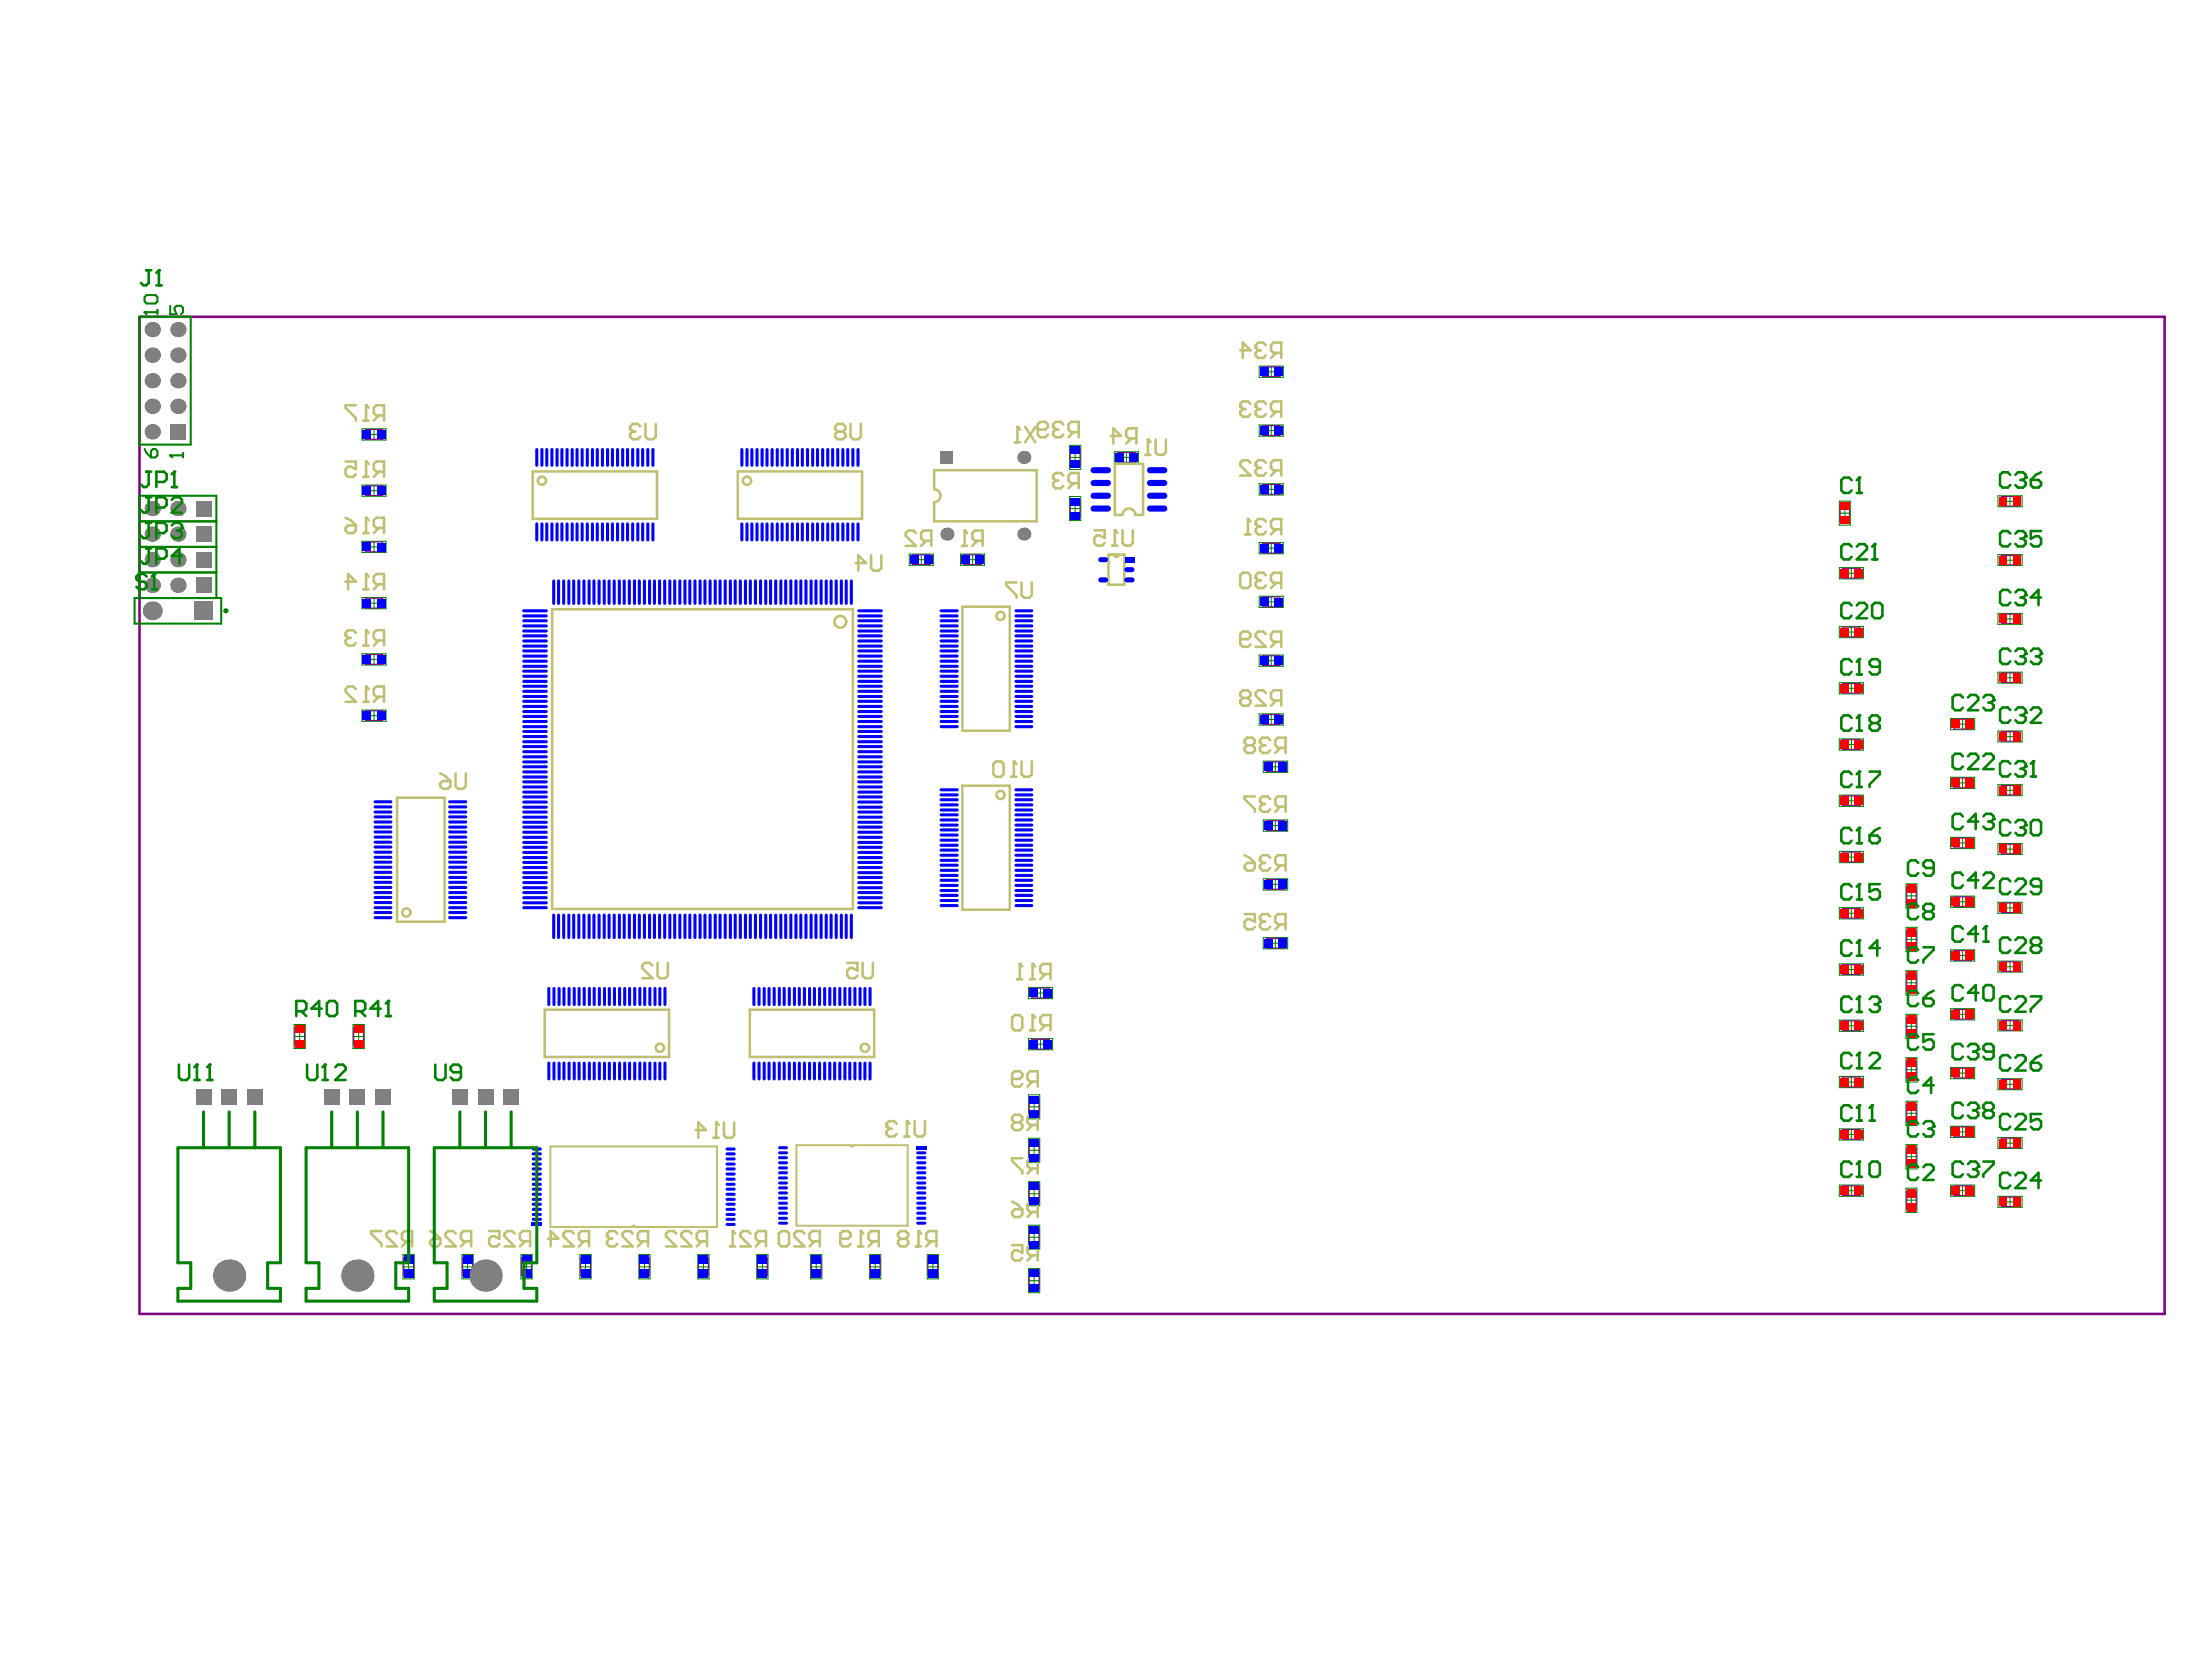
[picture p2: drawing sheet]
<svg xmlns="http://www.w3.org/2000/svg" width="273mm" height="210mm" viewBox="0 0 273 210" stroke-linecap="round" stroke-linejoin="round" font-family="sans-serif">
<g fill="none" stroke="#008000" stroke-width=".13">
<path d="M45.2 53.6h3v1.4h-3zM46.1 54.3h1.2M46.7 53.7v1.2M133.6 55.7h1.5v3h-1.5zM133.7 57.2h1.3M134.4 56.6v1.2M139.3 56.5h3v1.4h-3zM140.2 57.2h1.2M140.8 56.6v1.2M157.4 45.8h3v1.4h-3zM157.4 53.1h3v1.4h-3zM158.3 53.8h1.2"/>
<path d="M158.3 46.5h1.2M158.9 45.9v1.2M158.9 53.2v1.2M45.2 60.6h3v1.4h-3zM45.2 67.7h3v1.4h-3zM45.2 74.7h3v1.4h-3zM46.1 75.4h1.2M46.1 68.4h1.2M46.1 61.3h1.2M46.7 60.7v1.2M46.7 67.8v1.2M46.7 74.8v1.2"/>
<path d="M113.6 69.3h3v1.4h-3zM114.5 70h1.2M115.1 69.4v1.2M120 69.3h3v1.4h-3zM120.9 70h1.2M121.5 69.4v1.2M133.6 62.1h1.5v3h-1.5zM133.7 63.6h1.3M134.4 63v1.2M157.4 60.5h3v1.4h-3zM157.4 67.8h3v1.4h-3zM157.4 74.5h3v1.4h-3z"/>
<path d="M158.3 75.2h1.2M158.3 68.5h1.2M158.3 61.2h1.2M158.9 60.6v1.2M158.9 67.9v1.2M158.9 74.6v1.3M229.9 62.7h1.3v3h-1.3zM229.9 71h3v1.4h-3zM229.9 78.3h3v1.4h-3zM229.9 64.2h1.2M230.6 63.5v1.3M230.7 79h1.2"/>
<path d="M230.7 71.7h1.2M231.4 71.1v1.2M231.4 78.4v1.2M249.7 62h3v1.4h-3zM249.7 69.3h3v1.4h-3zM249.7 76.7h3v1.4h-3zM250.6 77.4h1.2M250.6 62.7h1.2M250.6 70h1.2M251.2 62.1v1.2M251.2 69.4v1.2M251.2 76.8v1.2"/>
<path d="M45.2 81.7h3v1.4h-3zM45.2 88.8h3v1.4h-3zM46.1 89.5h1.2M46.1 82.4h1.2M46.7 81.8v1.2M46.7 88.9v1.2M157.4 81.9h3v1.4h-3zM157.4 89.2h3v1.5h-3zM157.9 95.2h3v1.4h-3zM158.3 89.9h1.2M158.3 82.6h1.2M158.8 95.9h1.2"/>
<path d="M158.9 82v1.2M158.9 89.3v1.3M159.4 95.3v1.2M229.9 85.3h3v1.5h-3zM229.9 92.4h3v1.4h-3zM229.9 99.4h3v1.4h-3zM230.7 93.1h1.2M230.7 86h1.2M231.4 85.4v1.3M231.4 92.5v1.2M231.4 99.5v1.2M243.8 89.8h3v1.4h-3z"/>
<path d="M243.8 97.2h3v1.4h-3zM244.7 97.9h1.2M244.7 90.5h1.2M245.3 89.9v1.2M245.3 97.3v1.2M249.7 84h3v1.4h-3zM249.7 91.4h3v1.4h-3zM249.7 98.1h3v1.4h-3zM250.6 98.8h1.2M250.6 92.1h1.2M250.6 84.7h1.2M251.2 84.1v1.2"/>
<path d="M251.2 91.5v1.2M251.2 98.2v1.2M157.9 102.5h3v1.4h-3zM157.9 109.9h3v1.4h-3zM157.9 117.2h3v1.4h-3zM158.8 117.9h1.2M158.8 110.6h1.2M158.8 103.2h1.2M159.4 102.6v1.2M159.4 110v1.2M159.4 117.3v1.2M229.9 106.4h3v1.4h-3z"/>
<path d="M229.9 113.5h3v1.4h-3zM230.7 114.2h1.2M230.7 107.1h1.2M230.7 100.1h1.2M231.4 106.5v1.3M231.4 113.6v1.2M238.2 110.5h1.4v3h-1.4zM238.2 115.9h1.4v3.1h-1.4zM238.3 117.4h1.2M238.3 112h1.2M238.9 111.4v1.2M238.9 116.9v1.1"/>
<path d="M243.8 104.7h3v1.4h-3zM243.8 112h3v1.4h-3zM243.8 118.7h3v1.5h-3zM244.7 119.4h1.2M244.7 112.7h1.2M244.7 105.4h1.2M245.3 104.8v1.2M245.3 112.1v1.2M245.3 118.8v1.3M249.7 105.4h3v1.4h-3zM249.7 112.8h3v1.4h-3zM250.6 106.2h1.2"/>
<path d="M250.6 113.5h1.2M251.2 105.5v1.2M251.2 112.9v1.2M36.7 128.1h1.5v3h-1.5zM36.8 129.6h1.3M37.4 129v1.2M44.1 128.1h1.4v3h-1.4zM44.2 129.6h1.2M44.8 129v1.2M128.5 123.4h3v1.5h-3zM128.5 129.8h3v1.4h-3zM128.5 136.9h1.4v3h-1.4z"/>
<path d="M128.6 138.4h1.2M129.2 137.8v1.2M129.4 130.5h1.2M129.4 124.1h1.2M130 123.5v1.3M130 129.9v1.2M229.9 120.5h3v1.4h-3zM229.9 127.5h3v1.4h-3zM229.9 134.6h3v1.4h-3zM230.7 135.3h1.2M230.7 128.2h1.2M230.7 121.2h1.2"/>
<path d="M231.4 120.6v1.2M231.4 127.6v1.2M231.4 134.7v1.2M238.2 126.8h1.4v3h-1.4zM238.2 121.4h1.4v3h-1.4zM238.2 132.2h1.4v3.1h-1.4zM238.2 137.7h1.4v3h-1.4zM238.3 139.2h1.2M238.3 133.7h1.2M238.3 128.3h1.2M238.3 122.9h1.2M238.9 122.3v1.2"/>
<path d="M238.9 127.7v1.2M238.9 133.2v1.1M238.9 138.6v1.2M243.8 126.1h3v1.4h-3zM243.8 133.4h3v1.5h-3zM244.7 134.2h1.2M244.7 126.8h1.2M245.3 126.2v1.2M245.3 133.5v1.3M249.7 120.2h3v1.3h-3zM249.7 127.5h3v1.4h-3zM249.7 134.9h3v1.3h-3z"/>
<path d="M250.6 135.6h1.2M250.6 128.2h1.2M250.6 120.9h1.2M251.2 120.2v1.2M251.2 127.6v1.2M251.2 135v1.1M50.4 156.8h1.4v3.1h-1.4zM50.5 158.4h1.2M51.1 157.8v1.2M57.7 156.8h1.4v3.1h-1.4zM57.8 158.4h1.2M58.4 157.8v1.2"/>
<path d="M65.1 156.8h1.4v3.1h-1.4zM65.2 158.4h1.2M65.8 157.8v1.2M72.5 156.8h1.4v3.1h-1.4zM72.6 158.4h1.2M73.2 157.8v1.2M79.8 156.8h1.4v3.1h-1.4zM79.9 158.4h1.2M80.5 157.8v1.2M87.2 156.8h1.4v3.1h-1.4zM87.3 158.4h1.2M87.9 157.8v1.2"/>
<path d="M94.6 156.8h1.4v3.1h-1.4zM94.7 158.4h1.2M95.3 157.8v1.2M101.3 156.8h1.4v3.1h-1.4zM101.4 158.4h1.2M102 157.8v1.2M108.7 156.8h1.4v3.1h-1.4zM108.8 158.4h1.2M109.4 157.8v1.2M115.9 156.8h1.4v3.1h-1.4zM116 158.4h1.2M116.6 157.8v1.2"/>
<path d="M128.5 142.3h1.4v3h-1.4zM128.5 147.7h1.4v3h-1.4zM128.5 153.2h1.4v3h-1.4zM128.5 158.6h1.4v3h-1.4zM128.6 154.7h1.2M128.6 143.8h1.2M128.6 149.2h1.2M129.2 143.2v1.2M129.2 148.6v1.2M129.2 154.1v1.2M129.2 159.5v1.2M229.9 141.1h3v1.4h-3z"/>
<path d="M229.9 148.2h3v1.4h-3zM230.7 148.9h1.2M230.7 141.8h1.2M231.4 141.2v1.2M231.4 148.2v1.3M238.2 143.1h1.4v3h-1.4zM238.2 148.5h1.4v3.1h-1.4zM238.3 150h1.2M238.3 144.6h1.2M238.9 144v1.2M238.9 149.5v1.1M243.8 140.8h3v1.4h-3z"/>
<path d="M243.8 148.2h3v1.4h-3zM244.7 148.9h1.2M244.7 141.5h1.2M245.3 140.9v1.2M245.3 148.2v1.3M249.7 142.2h3v1.4h-3zM249.7 149.6h3v1.3h-3zM250.6 150.3h1.2M250.6 142.9h1.2M251.2 142.3v1.2M251.2 149.7v1.1M128.6 160.1h1.2"/>
</g>
<g fill="none" stroke="#800080" stroke-width=".13">
<path d="M45.6 53.7h2.2v1.2h-2.2zM133.7 56.1h1.3v2.2h-1.3zM139.7 56.6h2.2v1.2h-2.2zM157.8 45.9h2.2v1.2h-2.2zM157.8 53.2h2.2v1.2h-2.2zM45.6 60.7h2.2v1.2h-2.2zM45.6 67.8h2.2v1.2h-2.2zM45.6 74.8h2.2v1.2h-2.2zM114 69.4h2.2v1.2h-2.2zM120.5 69.4h2.1v1.2h-2.1zM133.7 62.5h1.3v2.2h-1.3zM157.8 60.6h2.2v1.2h-2.2z"/>
<path d="M157.8 67.9h2.2v1.2h-2.2zM157.8 74.6h2.2v1.3h-2.2zM229.9 63.1h1.2v2.1h-1.2zM230.2 71.1h2.2v1.2h-2.2zM230.2 78.4h2.2v1.2h-2.2zM250.1 62.1h2.2v1.2h-2.2zM250.1 69.4h2.2v1.2h-2.2zM250.1 76.8h2.2v1.2h-2.2zM45.6 81.8h2.2v1.2h-2.2zM45.6 88.9h2.2v1.2h-2.2zM157.8 82h2.2v1.2h-2.2zM157.8 89.3h2.2v1.3h-2.2z"/>
<path d="M158.3 95.3h2.2v1.2h-2.2zM230.2 85.4h2.2v1.3h-2.2zM230.2 92.5h2.2v1.2h-2.2zM230.2 99.5h2.2v1.2h-2.2zM244.2 89.9h2.2v1.2h-2.2zM244.2 97.3h2.2v1.2h-2.2zM250.1 84.1h2.2v1.2h-2.2zM250.1 91.5h2.2v1.2h-2.2zM250.1 98.2h2.2v1.2h-2.2zM158.3 102.6h2.2v1.2h-2.2zM158.3 110h2.2v1.2h-2.2zM158.3 117.3h2.2v1.2h-2.2z"/>
<path d="M230.2 106.5h2.2v1.3h-2.2zM230.2 113.6h2.2v1.2h-2.2zM238.3 110.9h1.2v2.2h-1.2zM238.3 116.3h1.2v2.3h-1.2zM244.2 118.8h2.2v1.3h-2.2zM244.2 104.8h2.2v1.2h-2.2zM244.2 112.1h2.2v1.2h-2.2zM250.1 105.5h2.2v1.2h-2.2zM250.1 112.9h2.2v1.2h-2.2zM36.8 128.5h1.3v2.2h-1.3zM44.2 128.5h1.2v2.2h-1.2zM128.6 137.3h1.2v2.2h-1.2z"/>
<path d="M128.9 123.5h2.2v1.3h-2.2zM128.9 129.9h2.2v1.2h-2.2zM230.2 120.6h2.2v1.2h-2.2zM230.2 127.6h2.2v1.2h-2.2zM230.2 134.7h2.2v1.2h-2.2zM238.3 121.8h1.2v2.2h-1.2zM238.3 127.2h1.2v2.2h-1.2zM238.3 132.7h1.2v2.2h-1.2zM238.3 138.1h1.2v2.2h-1.2zM244.2 133.5h2.2v1.3h-2.2zM244.2 126.2h2.2v1.2h-2.2zM250.1 120.2h2.2v1.2h-2.2z"/>
<path d="M250.1 127.6h2.2v1.2h-2.2zM250.1 135h2.2v1.1h-2.2zM50.5 157.3h1.2v2.2h-1.2zM57.8 157.3h1.2v2.2h-1.2zM65.2 157.3h1.2v2.2h-1.2zM72.6 157.3h1.2v2.2h-1.2zM79.9 157.3h1.2v2.2h-1.2zM87.3 157.3h1.2v2.2h-1.2zM94.7 157.3h1.2v2.2h-1.2zM101.4 157.3h1.2v2.2h-1.2zM108.8 157.3h1.2v2.2h-1.2zM116 157.3h1.2v2.2h-1.2z"/>
<path d="M128.6 142.7h1.2v2.2h-1.2zM128.6 148.2h1.2v2.1h-1.2zM128.6 153.6h1.2v2.2h-1.2zM128.6 159h1.2v2.2h-1.2zM230.2 141.2h2.2v1.2h-2.2zM230.2 148.2h2.2v1.3h-2.2zM238.3 143.5h1.2v2.2h-1.2zM238.3 149h1.2v2.2h-1.2zM244.2 148.2h2.2v1.3h-2.2zM244.2 140.9h2.2v1.2h-2.2zM250.1 142.3h2.2v1.2h-2.2zM250.1 149.7h2.2v1.1h-2.2z"/>
</g>
<path d="M17.4 39.6h253.1v124.7h-253.1z" fill="none" stroke="#800080" stroke-width=".32"/>
<path d="M139.2 69.4h.6M79 153.4h-10.2v-10.1h20.8v10.1h-10.2M106.3 143.2h-6.8v10h13.9v-10h-6.8" fill="none" stroke="#c0c073" stroke-width=".26"/>
<g fill="none" stroke="#c0c073" stroke-width=".32">
<path d="M66.6 58.9h15.5v6h-15.5zM92.2 58.9h15.5v6h-15.5zM143.1 56.9h.7M143.5 54.9v2M144.4 54.9v1.6l.3 .4h.7l.3-.4v-1.6M69 76.2h37.6v37.4h-37.6zM116.7 61.2v-2.4h12.8v6.4h-12.8v-2.4M120.3 75.9h5.9v15.5h-5.9zM138.6 69.3h1.9M140.3 64.4h-1v-6.4h3.5v6.4h-.9M140.5 69.3v.1M140.5 69.3v3.8h-2v-3.7h.7"/>
<path d="M49.6 99.7h5.9v15.5h-5.9zM120.3 98.2h5.9v15.5h-5.9zM68.1 126.2h15.5v5.9h-15.5zM93.7 126.2h15.5v5.9h-15.5z"/>
</g>
<circle cx="143.5" cy="54.9" r=".16" fill="#c0c073"/>
<g fill="none" stroke="#c0c073" stroke-width=".32">
<path d="M80 53.3l-.3-.3h-.6l-.4 .3v.3M80.7 53v1.6l.3 .3h.6l.3-.3v-1.6M143.5 54.9l.3 .4M81.5 120.7l-.3-.3h-.6l-.4 .3v.3l1.3 1.3h-1.3M82.2 120.4v1.6l.3 .3h.6l.4-.3v-1.6M47.7 153.9h-1.3v.3l1.3 1.3v.3M49.6 154.2l-.3-.3h-.7l-.3 .3v.3l1.3 1.3h-1.3M50.9 155.2l-.7 .6M51.5 155.2h-.9l-.4-.3v-.7l.4-.3h.9v1.9M68.5 154.9h1.3l-1-1v1.9M71.7 154.2l-.3-.3h-.7l-.3 .3v.3l1.3 1.3h-1.3M73 155.2l-.7 .6"/>
<path d="M73.6 155.2h-.9l-.4-.3v-.7l.4-.3h.9v1.9"/>
</g>
<circle cx="78.7" cy="53.6" r=".16" fill="#c0c073"/>
<path d="M78.7 53.6l.4 .4M79.1 54h.3M79.1 54l-.4 .3v.3l.4 .3h.6l.3-.3M91.2 155.8h.7M91.6 153.9v1.9M93.8 154.2l-.3-.3h-.7l-.3 .3v.3l1.3 1.3h-1.3M95.1 155.2l-.7 .6M95.7 155.2h-.9l-.4-.3v-.7l.4-.3h.9v1.9" fill="none" stroke="#c0c073" stroke-width=".32"/>
<circle cx="91.6" cy="153.9" r=".16" fill="#c0c073"/>
<path d="M89.2 142.2h.6M89.5 140.3v1.9M90.5 140.3v1.6l.3 .3h.6l.3-.3v-1.6M91.6 153.9l.3 .3" fill="none" stroke="#c0c073" stroke-width=".32"/>
<circle cx="89.5" cy="140.3" r=".16" fill="#c0c073"/>
<path d="M86.9 141.3h1.3l-.9-1v1.9M89.5 140.3l.3 .3M97.3 154.2l.3-.3h.7l.3 .3v1.3l-.3 .3h-.7l-.3-.3zM100.5 154.2l-.3-.3h-.6l-.4 .3v.3l1.3 1.3h-1.3M101.8 155.2l-.6 .6M102.4 155.2h-.9l-.3-.3v-.7l.3-.3h.9v1.9M113 142.1h.7M113.3 140.2v1.9M114.3 140.2v1.6l.3 .3h.7l.3-.3v-1.6" fill="none" stroke="#c0c073" stroke-width=".32"/>
<circle cx="113.3" cy="140.2" r=".16" fill="#c0c073"/>
<path d="M112.1 140.5l-.4-.3h-.6l-.3 .3v.3M113.3 140.2l.4 .3" fill="none" stroke="#c0c073" stroke-width=".32"/>
<circle cx="110.8" cy="140.8" r=".16" fill="#c0c073"/>
<path d="M132.9 59.5l-.3-.4h-.7l-.3 .4v.3M134.2 60.4l-.7 .7M134.8 60.4h-1l-.3-.3v-.6l.3-.4h1v2M110.8 140.8l.3 .3M111.1 141.1h.3M111.1 141.1l-.3 .3v.4l.3 .3h.6l.4-.3" fill="none" stroke="#c0c073" stroke-width=".32"/>
<circle cx="131.6" cy="59.8" r=".16" fill="#c0c073"/>
<path d="M131.6 59.8l.3 .3M132.9 53.1l-.3-.4h-.7l-.3 .4v.3M134.2 54l-.7 .7M134.8 54h-1l-.3-.3v-.6l.3-.4h1v2M131.9 60.1h.3M131.9 60.1l-.3 .3v.3l.3 .4h.7l.3-.4" fill="none" stroke="#c0c073" stroke-width=".32"/>
<circle cx="131.6" cy="53.4" r=".16" fill="#c0c073"/>
<g fill="none" stroke="#c0c073" stroke-width=".32">
<path d="M129.7 53.7h.9l.4-.3v-.3l-.4-.4h-.6l-.3 .4v1.2l.3 .4h.6l.4-.4M131.6 53.4l.3 .3M131.9 53.7h.3M131.9 53.7l-.3 .3v.3l.3 .4h.7l.3-.4M138.8 54.5h1.3l-1-1v2M141.4 54.8l-.7 .7M142 54.8h-1l-.3-.3v-.6l.3-.4h1v2M114.5 66.6l-.4-.3h-.6l-.3 .3v.4l1.3 1.2h-1.3M115.7 67.6l-.6 .6M116.4 67.6h-1l-.3-.3v-.7l.3-.3h1v1.9M120.2 68.2h.7M120.5 66.3v1.9"/>
<path d="M122.1 67.6l-.6 .6M122.8 67.6h-1l-.3-.3v-.7l.3-.3h1v1.9"/>
</g>
<circle cx="120.5" cy="66.3" r=".16" fill="#c0c073"/>
<g fill="none" stroke="#c0c073" stroke-width=".32">
<path d="M45.7 78.8v1.9M120.5 66.3l.4 .3M45.4 80.7h.7M47.3 80.1l-.6 .6M48 80.1h-1l-.3-.3v-.7l.3-.3h1v1.9M53.8 155.2l.3-.3h.9v.6l-.3 .3h-.6l-.3-.3zM53.8 153.9l.6 .3 .6 .7M57 154.2l-.4-.3h-.6l-.3 .3v.3l1.3 1.3h-1.3M58.2 155.2l-.6 .6M58.9 155.2h-1l-.3-.3v-.7l.3-.3h1v1.9M61.1 153.9h1.3v1l-.6-.4h-.4l-.3 .4v.6l.3 .3h.7l.3-.3M64.3 154.2l-.3-.3h-.6l-.4 .3v.3l1.3 1.3h-1.3"/>
<path d="M65.6 155.2l-.6 .6M66.2 155.2h-.9l-.3-.3v-.7l.3-.3h.9v1.9"/>
</g>
<circle cx="45.7" cy="78.8" r=".16" fill="#c0c073"/>
<path d="M44.5 79.1l-.4-.3h-.6l-.3 .3v.3M45.7 78.8l.4 .3" fill="none" stroke="#c0c073" stroke-width=".32"/>
<circle cx="43.2" cy="79.4" r=".16" fill="#c0c073"/>
<path d="M43.2 79.4l.3 .4M43.5 79.8h.3M43.5 79.8l-.3 .3v.3l.3 .3h.6l.4-.3M45.4 73.7h.7M45.7 71.8v1.9M47.3 73l-.6 .7M48 73h-1l-.3-.3v-.6l.3-.3h1v1.9" fill="none" stroke="#c0c073" stroke-width=".32"/>
<circle cx="45.7" cy="71.8" r=".16" fill="#c0c073"/>
<path d="M45.4 59.6h.7M45.7 57.7v1.9M47.3 59l-.6 .6M48 59h-1l-.3-.3v-.7l.3-.3h1v1.9M43.2 72.7h1.3l-1-.9v1.9M45.7 71.8l.4 .3" fill="none" stroke="#c0c073" stroke-width=".32"/>
<circle cx="45.7" cy="57.7" r=".16" fill="#c0c073"/>
<path d="M43.2 57.7h1.3v1l-.7-.4h-.3l-.3 .4v.6l.3 .3h.6l.4-.3M45.4 52.6h.7M45.7 57.7l.4 .3M45.7 50.7v1.9M47.3 51.9l-.6 .7M48 51.9h-1l-.3-.3v-.6l.3-.3h1v1.9" fill="none" stroke="#c0c073" stroke-width=".32"/>
<circle cx="45.7" cy="50.7" r=".16" fill="#c0c073"/>
<path d="M44.5 50.7h-1.3v.3l1.3 1.3v.3M45.7 50.7l.4 .3M114.5 155.8h.6M114.8 153.9v1.9M116.4 155.2l-.7 .6M117 155.2h-.9l-.4-.3v-.7l.4-.3h.9v1.9" fill="none" stroke="#c0c073" stroke-width=".32"/>
<circle cx="114.8" cy="153.9" r=".16" fill="#c0c073"/>
<path d="M84.5 154.2l-.3-.3h-.7l-.3 .3v.3l1.3 1.3h-1.3M86.4 154.2l-.3-.3h-.6l-.4 .3v.3l1.3 1.3h-1.3M87.7 155.2l-.6 .6M88.4 155.2h-1l-.3-.3v-.7l.3-.3h1v1.9M107.3 155.8h.6M107.6 153.9v1.9M109.2 155.2l-.7 .6M109.8 155.2h-.9l-.4-.3v-.7l.4-.3h.9v1.9M112.5 154.9l-.3-.4v-.3l.3-.3h.7l.3 .3v.3l-.3 .4M112.5 154.9l-.3 .3v.3l.3 .3h.7l.3-.3v-.3l-.3-.3M112.5 154.9h.7M114.8 153.9l.3 .3" fill="none" stroke="#c0c073" stroke-width=".32"/>
<circle cx="107.6" cy="153.9" r=".16" fill="#c0c073"/>
<g fill="none" stroke="#c0c073" stroke-width=".32">
<path d="M104.7 54l-.3 .3v.3l.3 .3h.6l.4-.3v-.3l-.4-.3M104.7 54l-.3-.4v-.3l.3-.3h.6l.4 .3v.3l-.4 .4M104.7 54h.6M106.3 53v1.6l.3 .3h.7l.3-.3v-1.6M106.9 70.4h1.3l-.9-1v1.9M108.9 69.4v1.6l.3 .3h.6l.3-.3v-1.6M105.9 120.4h1.3v.9l-.7-.3h-.3l-.3 .3v.7l.3 .3h.6l.4-.3M107.8 120.4v1.6l.3 .3h.7l.3-.3v-1.6M126.5 134.9h.9l.4-.3v-.4l-.4-.3h-.6l-.3 .3v1.3l.3 .3h.6l.4-.3M128.7 122.4h.7M129 135.2l-.6 .6M129 120.5v1.9"/>
<path d="M129.7 135.2h-1l-.3-.3v-.7l.3-.3h1v1.9M130.6 121.8l-.6 .6M131.3 121.8h-1l-.3-.3v-.7l.3-.3h1v1.9M105 154.9h1l.3-.4v-.3l-.3-.3h-.7l-.3 .3v1.3l.3 .3h.7l.3-.3M107.6 153.9l.3 .3M126.5 150.2l.6 .3 .7 .7M126.5 151.5l.3-.3h1v.6l-.4 .3h-.6l-.3-.3zM126.5 155.7h1.3v.9l-.7-.3h-.3l-.3 .3v.7l.3 .3h.6l.4-.3M126.8 140.3l-.3-.3v-.3l.3-.3h.6l.4 .3v.3l-.4 .3M126.8 140.3l-.3 .3v.4l.3 .3h.6l.4-.3v-.4l-.4-.3M126.8 140.3h.6M127.8 144.8h-1.3v.3l1.3 1.3v.3"/>
<path d="M129 151.5l-.6 .6M129 156.9l-.6 .7M129 140.6l-.6 .7M129 146.1l-.6 .6M129.7 140.6h-1l-.3-.3v-.6l.3-.3h1v1.9M129.7 146.1h-1l-.3-.3v-.7l.3-.3h1v1.9M129.7 151.5h-1l-.3-.3v-.7l.3-.3h1v1.9M129.7 156.9h-1l-.3-.3v-.6l.3-.3h1v1.9"/>
</g>
<circle cx="129" cy="120.5" r=".16" fill="#c0c073"/>
<path d="M127.1 122.4h.7M127.4 120.5v1.9M129 120.5l.4 .3" fill="none" stroke="#c0c073" stroke-width=".32"/>
<circle cx="127.4" cy="120.5" r=".16" fill="#c0c073"/>
<path d="M158.7 114.6l-.3-.3h-.6l-.3 .3v.3M160 115.5l-.6 .7M160.7 115.5h-1l-.3-.3v-.6l.3-.3h1v1.9M127.4 120.5l.4 .3" fill="none" stroke="#c0c073" stroke-width=".32"/>
<circle cx="157.5" cy="114.9" r=".16" fill="#c0c073"/>
<path d="M158.7 99.9l-.3-.3h-.6l-.3 .3v.3M155.5 114.3h1.3v.9l-.6-.3h-.3l-.4 .3v.7l.4 .3h.6l.3-.3M157.5 114.9l.3 .3M157.8 115.2h.3M157.8 115.2l-.3 .3v.4l.3 .3h.6l.3-.3M160 100.8l-.6 .7M160.7 100.8h-1l-.3-.3v-.6l.3-.3h1v1.9" fill="none" stroke="#c0c073" stroke-width=".32"/>
<circle cx="157.5" cy="100.2" r=".16" fill="#c0c073"/>
<path d="M156.8 99.6h-1.3v.3l1.3 1.3v.3M158.7 92.5l-.3-.3h-.6l-.3 .3v.4M160 93.5l-.6 .6M160.7 93.5h-1l-.3-.3v-.7l.3-.3h1v1.9M157.5 100.2l.3 .3M157.8 100.5h.3M157.8 100.5l-.3 .3v.4l.3 .3h.6l.3-.3" fill="none" stroke="#c0c073" stroke-width=".32"/>
<circle cx="157.5" cy="92.9" r=".16" fill="#c0c073"/>
<g fill="none" stroke="#c0c073" stroke-width=".32">
<path d="M155 79.9h.9l.4-.3v-.3l-.4-.3h-.6l-.3 .3v1.2l.3 .4h.6l.4-.4M158.2 79.3l-.3-.3h-.7l-.3 .3v.3l1.3 1.3h-1.3M158.2 71.9l-.3-.3h-.7l-.3 .3v.3M159.5 72.9l-.7 .6M160.1 72.9h-1l-.3-.3v-.7l.3-.3h1v1.9M155.9 93.2h.6M155.9 93.2l-.4 .3v.3l.4 .3h.6l.3-.3v-.3l-.3-.3M155.9 93.2l-.4-.3v-.4l.4-.3h.6l.3 .3v.4l-.3 .3M157.5 92.9l.3 .3M157.8 93.2h.3M157.8 93.2l-.3 .3v.3l.3 .3h.6l.3-.3M159.5 80.2l-.7 .7"/>
<path d="M160.1 80.2h-1l-.3-.3v-.6l.3-.3h1v1.9"/>
</g>
<circle cx="156.9" cy="72.2" r=".16" fill="#c0c073"/>
<path d="M158.2 57.9l-.3-.4h-.7l-.3 .4v.3M159.5 58.8l-.7 .7M160.1 58.8h-1l-.3-.3v-.6l.3-.4h1v2M127 72.8h-1.3v.3l1.3 1.3v.3M127.7 72.8v1.6l.3 .3h.6l.3-.3v-1.6M155 71.9l.3-.3h.6l.4 .3v1.3l-.4 .3h-.6l-.3-.3zM156.9 72.2l.3 .4M157.2 72.6h.3M157.2 72.6l-.3 .3v.3l.3 .3h.7l.3-.3" fill="none" stroke="#c0c073" stroke-width=".32"/>
<circle cx="156.9" cy="58.2" r=".16" fill="#c0c073"/>
<path d="M156.3 57.9l-.4-.4h-.6l-.3 .4v.3l1.3 1.3h-1.3M156.9 58.2l.3 .3M157.2 58.5h.3M157.2 58.5l-.3 .3v.3l.3 .4h.7l.3-.4M158.2 50.5l-.3-.3h-.7l-.3 .3v.3M159.5 51.5l-.7 .6M160.1 51.5h-1l-.3-.4v-.6l.3-.3h1v1.9" fill="none" stroke="#c0c073" stroke-width=".32"/>
<circle cx="156.9" cy="50.8" r=".16" fill="#c0c073"/>
<path d="M156.3 50.5l-.4-.3h-.6l-.3 .3v.3M156.9 50.8l.3 .3M157.2 51.1h.3M157.2 51.1l-.3 .4v.3l.3 .3h.7l.3-.3" fill="none" stroke="#c0c073" stroke-width=".32"/>
<circle cx="155" cy="50.8" r=".16" fill="#c0c073"/>
<path d="M126.8 55.3h.7M127.1 53.4v1.9M128.1 53.4l1.3 1.9M129.4 53.4l-1.3 1.9M155 50.8l.3 .3M155.3 51.1h.3M155.3 51.1l-.3 .4v.3l.3 .3h.6l.4-.3" fill="none" stroke="#c0c073" stroke-width=".32"/>
<circle cx="127.1" cy="53.4" r=".16" fill="#c0c073"/>
<path d="M127.1 53.4l.4 .3M158.2 43.2l-.3-.4h-.7l-.3 .4v.3M159.5 44.1l-.7 .7M160.1 44.1h-1l-.3-.3v-.6l.3-.4h1v2" fill="none" stroke="#c0c073" stroke-width=".32"/>
<circle cx="156.9" cy="43.5" r=".16" fill="#c0c073"/>
<path d="M155 43.8h1.3l-1-1v2M156.9 43.5l.3 .3M157.2 43.8h.3M157.2 43.8l-.3 .3v.3l.3 .4h.7l.3-.4M45.4 66.6h.7M45.7 64.7v1.9M47.3 66l-.6 .6M48 66h-1l-.3-.3v-.7l.3-.3h1v1.9M55 98l.3-.3h1v.6l-.3 .3h-.7l-.3-.3zM55 96.7l.6 .3 .7 .7M56.9 96.7v1.6l.3 .3h.7l.3-.3v-1.6" fill="none" stroke="#c0c073" stroke-width=".32"/>
<circle cx="45.7" cy="64.7" r=".16" fill="#c0c073"/>
<path d="M43.2 64.7l.6 .3 .7 .7M43.2 66l.3-.3h1v.6l-.4 .3h-.6l-.3-.3zM45.7 64.7l.4 .3M45.4 87.7h.7M45.7 85.8v1.9M47.3 87.1l-.6 .6M48 87.1h-1l-.3-.3v-.7l.3-.3h1v1.9" fill="none" stroke="#c0c073" stroke-width=".32"/>
<circle cx="45.7" cy="85.8" r=".16" fill="#c0c073"/>
<path d="M44.5 86.1l-.4-.3h-.6l-.3 .3v.4l1.3 1.2h-1.3M45.7 85.8l.4 .3M158.7 107.2l-.3-.3h-.6l-.3 .3v.4M160 108.2l-.6 .6M160.7 108.2h-1l-.3-.3v-.7l.3-.3h1v1.9" fill="none" stroke="#c0c073" stroke-width=".32"/>
<circle cx="157.5" cy="107.6" r=".16" fill="#c0c073"/>
<path d="M126.4 97.1h.6M126.7 95.2v1.9M127.7 95.2v1.6l.3 .3h.6l.3-.3v-1.6M155.5 108.2l.4-.3h.9v.6l-.3 .3h-.6l-.4-.3zM155.5 106.9l.7 .3 .6 .7M157.5 107.6l.3 .3M157.8 107.9h.3M157.8 107.9l-.3 .3v.3l.3 .3h.6l.3-.3" fill="none" stroke="#c0c073" stroke-width=".32"/>
<circle cx="126.7" cy="95.2" r=".16" fill="#c0c073"/>
<path d="M124.1 95.5l.4-.3h.6l.3 .3v1.3l-.3 .3h-.6l-.4-.3zM126.7 95.2l.3 .3M128.7 128.8h.7M129 126.9v1.9M130.6 128.2l-.6 .6M131.3 128.2h-1l-.3-.3v-.7l.3-.3h1v1.9" fill="none" stroke="#c0c073" stroke-width=".32"/>
<circle cx="129" cy="126.9" r=".16" fill="#c0c073"/>
<path d="M158.2 65.2l-.3-.3h-.7l-.3 .3v.3M159.5 66.2l-.7 .6M160.1 66.2h-1l-.3-.4v-.6l.3-.3h1v1.9M155.3 87.3l-.3-.4v-.3l.3-.3h.6l.4 .3v.3l-.4 .4M155.3 87.3l-.3 .3v.3l.3 .3h.6l.4-.3v-.3l-.4-.3M155.3 87.3h.6M158.2 86.6l-.3-.3h-.7l-.3 .3v.3l1.3 1.3h-1.3M159.5 87.6l-.7 .6M160.1 87.6h-1l-.3-.3v-.7l.3-.3h1v1.9M126.5 127.2l.3-.3h.6l.4 .3v1.3l-.4 .3h-.6l-.3-.3zM129 126.9l.4 .3" fill="none" stroke="#c0c073" stroke-width=".32"/>
<circle cx="156.9" cy="65.5" r=".16" fill="#c0c073"/>
<path d="M155.6 66.8h.7M155.9 64.9v1.9M156.9 65.5l.3 .3M157.2 65.8h.3M157.2 65.8l-.3 .4v.3l.3 .3h.7l.3-.3" fill="none" stroke="#c0c073" stroke-width=".32"/>
<circle cx="155.9" cy="64.9" r=".16" fill="#c0c073"/>
<path d="M139 68.2h.6M139.3 66.3v1.9M140.3 66.3v1.6l.3 .3h.6l.4-.3v-1.6M155.9 64.9l.4 .3" fill="none" stroke="#c0c073" stroke-width=".32"/>
<circle cx="139.3" cy="66.3" r=".16" fill="#c0c073"/>
<path d="M136.8 66.3h1.2v1l-.6-.4h-.3l-.3 .4v.6l.3 .3h.6l.3-.3M139.3 66.3l.3 .3M77.1 154.2l-.3-.3h-.6l-.3 .3v.3M79.1 154.2l-.4-.3h-.6l-.3 .3v.3l1.3 1.3h-1.3M80.3 155.2l-.6 .6M81 155.2h-1l-.3-.3v-.7l.3-.3h1v1.9" fill="none" stroke="#c0c073" stroke-width=".32"/>
<circle cx="75.9" cy="154.5" r=".16" fill="#c0c073"/>
<g fill="none" stroke="#c0c073" stroke-width=".32">
<path d="M116.7 61.2a.8 .8 0 0 1 .8 .8 .8 .8 0 0 1-.8 .8M140.3 64.4a.8 .8 0 0 1 .8-.8 .8 .8 0 0 1 .8 .8M75.9 154.5l.3 .4M76.2 154.9h.3M76.2 154.9l-.3 .3v.3l.3 .3h.6l.3-.3"/>
<circle cx="67.7" cy="60.1" r=".51"/>
<circle cx="93.4" cy="60.1" r=".51"/>
<circle cx="105" cy="77.7" r=".74"/>
<circle cx="125" cy="77" r=".51"/>
<circle cx="125" cy="99.4" r=".51"/>
<circle cx="50.8" cy="114.1" r=".51"/>
<circle cx="82.5" cy="131" r=".51"/>
<circle cx="108.1" cy="131" r=".51"/>
</g>
<path d="M139.2 69.4a.29 .29 0 0 0 .3 .3 .29 .29 0 0 0 .3-.3M79 153.4l.2-.2 .2 .2M106.3 143.2l.2 .1 .1-.1" fill="none" stroke="#c0c073" stroke-width=".26"/>
<g fill="#808080">
<circle cx="22.2" cy="63.6" r=".95"/>
<circle cx="22.2" cy="50.8" r=".95"/>
<circle cx="22.2" cy="70" r=".95"/>
<circle cx="22.2" cy="73.2" r=".95"/>
<circle cx="22.2" cy="47.6" r=".95"/>
<circle cx="22.2" cy="41.2" r=".95"/>
<circle cx="22.2" cy="44.4" r=".95"/>
<circle cx="22.2" cy="66.8" r=".95"/>
<circle cx="19" cy="63.6" r=".95"/>
<circle cx="19" cy="50.8" r=".95"/>
<circle cx="19" cy="70" r=".95"/>
<circle cx="19" cy="73.2" r=".95"/>
<circle cx="19" cy="47.6" r=".95"/>
<circle cx="19" cy="54" r=".95"/>
<circle cx="19" cy="41.2" r=".95"/>
<circle cx="19" cy="44.4" r=".95"/>
<circle cx="19" cy="66.8" r=".95"/>
<circle cx="19" cy="76.4" r="1.17"/>
<circle cx="28.6" cy="159.5" r="2"/>
<circle cx="60.7" cy="159.5" r="2"/>
<circle cx="118.3" cy="66.8" r=".8"/>
<circle cx="127.9" cy="57.2" r=".8"/>
<circle cx="44.7" cy="159.5" r="2"/>
<circle cx="127.9" cy="66.8" r=".8"/>
</g>
<g fill="#808080">
<path d="M21.3 53h1.9v1.9h-1.9z" fill-rule="evenodd"/>
<path d="M46.9 136.1h2v2h-2z" fill-rule="evenodd"/>
<path d="M59.7 136.1h2v2h-2z" fill-rule="evenodd"/>
<path d="M117.5 56.4h1.6v1.6h-1.6z" fill-rule="evenodd"/>
<path d="M30.8 136.1h2v2h-2z" fill-rule="evenodd"/>
<path d="M27.6 136.1h2v2h-2z" fill-rule="evenodd"/>
<path d="M40.5 136.1h1.9v2h-1.9z" fill-rule="evenodd"/>
<path d="M62.9 136.1h2v2h-2z" fill-rule="evenodd"/>
<path d="M56.5 136.1h2v2h-2z" fill-rule="evenodd"/>
<path d="M24.5 62.6h1.9v1.9h-1.9z" fill-rule="evenodd"/>
<path d="M24.5 69h1.9v1.9h-1.9z" fill-rule="evenodd"/>
<path d="M24.5 72.2h1.9v1.9h-1.9z" fill-rule="evenodd"/>
<path d="M24.4 136.1h2v2h-2z" fill-rule="evenodd"/>
<path d="M24.5 65.8h1.9v1.9h-1.9z" fill-rule="evenodd"/>
<path d="M24.3 75.2h2.3v2.3h-2.3z" fill-rule="evenodd"/>
<path d="M43.7 136.1h1.9v2h-1.9z" fill-rule="evenodd"/>
</g>
<g fill="#00f">
<path d="M45.3 88.9h1.1v1.1h-1.1z" fill-rule="evenodd"/>
<path d="M45.3 67.8h1.1v1.1h-1.1z" fill-rule="evenodd"/>
<path d="M45.3 60.8h1.1v1.1h-1.1z" fill-rule="evenodd"/>
<path d="M47.1 88.9h1v1.1h-1z" fill-rule="evenodd"/>
<path d="M47.1 67.8h1v1.1h-1z" fill-rule="evenodd"/>
<path d="M47.1 60.8h1v1.1h-1z" fill-rule="evenodd"/>
</g>
<path d="M90.9 152.4h.8M90.9 153.1h.8M90.9 149.9h.8M90.9 150.5h.8M90.9 151.2h.8M90.9 147.4h.8M90.9 148.1h.8M90.9 148.7h.8M90.9 144.9h.8M90.9 145.5h.8M90.9 146.1h.8M90.9 143.6h.8" fill="none" stroke="#00f" stroke-width=".38"/>
<g fill="#00f">
<path d="M157.5 68h1v1.1h-1z" fill-rule="evenodd"/>
<path d="M157.5 60.6h1v1.1h-1z" fill-rule="evenodd"/>
<path d="M157.5 53.3h1v1.1h-1z" fill-rule="evenodd"/>
<path d="M45.3 81.9h1.1v1.1h-1.1z" fill-rule="evenodd"/>
<path d="M45.3 74.8h1.1v1.1h-1.1z" fill-rule="evenodd"/>
<path d="M45.3 53.7h1.1v1.2h-1.1z" fill-rule="evenodd"/>
<path d="M47.1 81.9h1v1.1h-1z" fill-rule="evenodd"/>
<path d="M47.1 74.9h1v1.1h-1z" fill-rule="evenodd"/>
<path d="M47.1 53.8h1v1.1h-1z" fill-rule="evenodd"/>
<path d="M57.9 158.7h1.1v1.1h-1.1z" fill-rule="evenodd"/>
<path d="M57.9 157h1.1v1h-1.1z" fill-rule="evenodd"/>
<path d="M65.2 158.7h1.2v1.1h-1.2z" fill-rule="evenodd"/>
<path d="M65.2 157h1.2v1h-1.2z" fill-rule="evenodd"/>
</g>
<g fill="none" stroke="#00f" stroke-width=".38">
<path d="M69.2 72.6v2.8M70.4 72.6v2.8M71.1 72.6v2.8M71.7 72.6v2.8M68.6 123.6v2M68.6 132.9v2M69.2 123.6v2M69.2 132.9v2M70.5 123.6v2M70.5 132.9v2M71.1 123.6v2M71.1 132.9v2"/>
<path d="M71.8 123.6v2M71.8 132.9v2"/>
</g>
<g fill="#00f">
<path d="M72.6 158.7h1.1v1.1h-1.1z" fill-rule="evenodd"/>
<path d="M72.6 157h1.1v1h-1.1z" fill-rule="evenodd"/>
</g>
<g fill="none" stroke="#00f" stroke-width=".38">
<path d="M73 72.6v2.8M73.6 72.6v2.8M74.2 72.6v2.8M75.5 72.6v2.8M76.1 72.6v2.8M76.8 72.6v2.8M78 72.6v2.8M78.6 72.6v2.8M79.3 72.6v2.8M80.5 72.6v2.8M81.2 72.6v2.8M81.8 72.6v2.8"/>
<path d="M83.1 72.6v2.8M83.7 72.6v2.8M84.3 72.6v2.8M85.6 72.6v2.8M86.2 72.6v2.8M86.8 72.6v2.8M88.1 72.6v2.8M88.7 72.6v2.8M89.4 72.6v2.8M90.6 72.6v2.8M91.3 72.6v2.8M91.9 72.6v2.8"/>
<path d="M93.2 72.6v2.8M93.8 72.6v2.8M94.4 72.6v2.8M95.7 72.6v2.8M96.3 72.6v2.8M96.9 72.6v2.8M98.2 72.6v2.8M98.8 72.6v2.8M99.5 72.6v2.8M73 123.6v2M73 132.9v2M73.6 123.6v2"/>
<path d="M73.6 132.9v2M74.3 123.6v2M74.3 132.9v2M75.5 123.6v2M75.5 132.9v2M76.1 123.6v2M76.1 132.9v2M76.8 123.6v2M76.8 132.9v2M78.1 123.6v2M78.1 132.9v2M78.7 123.6v2"/>
<path d="M78.7 132.9v2M79.3 123.6v2M79.3 132.9v2M80.6 123.6v2M80.6 132.9v2M81.2 123.6v2M81.2 132.9v2M81.8 123.6v2M81.8 132.9v2M83.1 123.6v2M83.1 132.9v2M94.2 123.6v2"/>
<path d="M94.2 132.9v2M94.9 123.6v2M94.9 132.9v2M96.1 123.6v2M96.1 132.9v2M96.7 123.6v2M96.7 132.9v2M97.4 123.6v2M97.4 132.9v2M98.6 123.6v2M98.6 132.9v2M99.3 123.6v2"/>
<path d="M99.3 132.9v2M99.9 123.6v2M99.9 132.9v2M90.9 149.3h.8M90.9 151.8h.8M90.9 144.3h.8M90.9 146.8h.8"/>
</g>
<g fill="#00f">
<path d="M101.4 158.7h1.2v1.1h-1.2z" fill-rule="evenodd"/>
<path d="M101.4 157h1.2v1h-1.2z" fill-rule="evenodd"/>
</g>
<g fill="none" stroke="#00f" stroke-width=".38">
<path d="M100.7 72.6v2.8M101.4 72.6v2.8M102 72.6v2.8M102.6 72.6v2.8M103.9 72.6v2.8M104.5 72.6v2.8M105.1 72.6v2.8M106.4 72.6v2.8M101.2 123.6v2M101.2 132.9v2M101.8 123.6v2M101.8 132.9v2"/>
<path d="M102.4 123.6v2M102.4 132.9v2M103.7 123.6v2M103.7 132.9v2M104.3 123.6v2M104.3 132.9v2M104.9 123.6v2M104.9 132.9v2M106.2 123.6v2M106.2 132.9v2M106.8 123.6v2M106.8 132.9v2"/>
<path d="M107.5 123.6v2M107.5 132.9v2"/>
</g>
<g fill="#00f">
<path d="M108.8 158.7h1.1v1.1h-1.1z" fill-rule="evenodd"/>
<path d="M108.8 157h1.1v1h-1.1z" fill-rule="evenodd"/>
</g>
<path d="M108.7 123.6v2M108.7 132.9v2" fill="none" stroke="#00f" stroke-width=".38"/>
<g fill="#00f">
<path d="M113.7 69.4h1v1.1h-1z" fill-rule="evenodd"/>
<path d="M116 158.7h1.2v1.1h-1.2z" fill-rule="evenodd"/>
<path d="M116 157h1.2v1h-1.2z" fill-rule="evenodd"/>
<path d="M121.9 69.4h1.1v1.1h-1.1z" fill-rule="evenodd"/>
</g>
<path d="M137.6 70h.6M137.6 72.5h.6" fill="none" stroke="#00f" stroke-width=".64"/>
<g fill="#00f">
<path d="M139.4 56.6h1v1.2h-1z" fill-rule="evenodd"/>
<path d="M158 110h1v1.1h-1z" fill-rule="evenodd"/>
<path d="M158 102.7h1v1.1h-1z" fill-rule="evenodd"/>
<path d="M157.5 89.4h1v1.1h-1z" fill-rule="evenodd"/>
<path d="M158 95.3h1v1.1h-1z" fill-rule="evenodd"/>
<path d="M157.5 82h1v1.1h-1z" fill-rule="evenodd"/>
<path d="M157.5 74.7h1v1.1h-1z" fill-rule="evenodd"/>
<path d="M157.5 45.9h1v1.1h-1z" fill-rule="evenodd"/>
<path d="M159.8 110h1v1.1h-1z" fill-rule="evenodd"/>
<path d="M159.8 102.6h1v1.2h-1z" fill-rule="evenodd"/>
<path d="M159.8 95.3h1v1.1h-1z" fill-rule="evenodd"/>
</g>
<g fill="none" stroke="#00f" stroke-width=".38">
<path d="M67.7 56.2v2M68.3 56.2v2M69 56.2v2M70.2 56.2v2M70.9 56.2v2M71.5 56.2v2M72.8 56.2v2M73.4 56.2v2M74 56.2v2M75.3 56.2v2M75.9 56.2v2M76.5 56.2v2"/>
<path d="M77.8 56.2v2M78.4 56.2v2M79.1 56.2v2M80.3 56.2v2M81 56.2v2M81.6 56.2v2M93.3 56.2v2M94 56.2v2M94.6 56.2v2M95.8 56.2v2M96.5 56.2v2M97.1 56.2v2"/>
<path d="M98.4 56.2v2M99 56.2v2M99.7 56.2v2M100.9 56.2v2M101.6 56.2v2M102.2 56.2v2M103.4 56.2v2M104 56.2v2M104.7 56.2v2M105.9 56.2v2M106.6 56.2v2M107.2 56.2v2"/>
<path d="M67.7 65.5v2M68.3 65.5v2M69 65.5v2M70.2 65.5v2M70.9 65.5v2M71.5 65.5v2M72.8 65.5v2M73.4 65.5v2M74 65.5v2M75.3 65.5v2M75.9 65.5v2M76.5 65.5v2"/>
<path d="M77.8 65.5v2M78.4 65.5v2M79.1 65.5v2M80.3 65.5v2M81 65.5v2M81.6 65.5v2M93.3 65.5v2M94 65.5v2M94.6 65.5v2M95.8 65.5v2M96.5 65.5v2M97.1 65.5v2"/>
<path d="M98.4 65.5v2M99 65.5v2M99.7 65.5v2M100.9 65.5v2M101.6 65.5v2M102.2 65.5v2M103.4 65.5v2M104 65.5v2M104.7 65.5v2M105.9 65.5v2M106.6 65.5v2M107.2 65.5v2"/>
<path d="M69.2 114.4v2.8M70.4 114.4v2.8M71.1 114.4v2.8M71.7 114.4v2.8M73 114.4v2.8M73.6 114.4v2.8M74.2 114.4v2.8M75.5 114.4v2.8M76.1 114.4v2.8M76.8 114.4v2.8M78 114.4v2.8M78.6 114.4v2.8"/>
<path d="M79.3 114.4v2.8M80.5 114.4v2.8M81.2 114.4v2.8M81.8 114.4v2.8M83.1 114.4v2.8M83.7 114.4v2.8M84.3 114.4v2.8M85.6 114.4v2.8M86.2 114.4v2.8M86.8 114.4v2.8M88.1 114.4v2.8M88.7 114.4v2.8"/>
<path d="M89.4 114.4v2.8M90.6 114.4v2.8M91.3 114.4v2.8M91.9 114.4v2.8M93.2 114.4v2.8M93.8 114.4v2.8M94.4 114.4v2.8M95.7 114.4v2.8M96.3 114.4v2.8M96.9 114.4v2.8M98.2 114.4v2.8M98.8 114.4v2.8"/>
<path d="M99.5 114.4v2.8M100.7 114.4v2.8M101.4 114.4v2.8M102 114.4v2.8M102.6 114.4v2.8M103.9 114.4v2.8M104.5 114.4v2.8M105.1 114.4v2.8M106.4 114.4v2.8"/>
</g>
<g fill="#00f">
<path d="M158 117.4h1v1.1h-1z" fill-rule="evenodd"/>
<path d="M159.8 117.3h1v1.2h-1z" fill-rule="evenodd"/>
</g>
<g fill="none" stroke="#00f" stroke-width=".38">
<path d="M46.9 114.7h2M46.9 114.1h2M46.9 112.8h2M46.9 112.2h2M46.9 111.6h2M46.9 110.3h2M46.9 109.7h2M46.9 109.1h2M46.9 107.8h2M46.9 107.2h2M46.9 106.5h2M46.9 105.3h2"/>
<path d="M46.9 104.7h2M46.9 104h2M46.9 102.8h2M46.9 102.1h2M46.9 101.5h2M46.9 100.2h2M56.2 114.7h2M56.2 114.1h2M56.2 112.8h2M56.2 112.2h2M56.2 111.6h2M56.2 110.3h2"/>
<path d="M56.2 109.7h2M56.2 109.1h2M56.2 107.8h2M56.2 107.2h2M56.2 106.5h2M56.2 105.3h2M56.2 104.7h2M56.2 104h2M56.2 102.8h2M56.2 102.1h2M56.2 101.5h2M56.2 100.2h2"/>
<path d="M66.6 152.4h.9"/>
</g>
<path d="M66.4 152.9h1.3v.4h-1.3z" fill-rule="evenodd" fill="#00f"/>
<g fill="none" stroke="#00f" stroke-width=".38">
<path d="M66.6 149.9h.9M66.6 150.5h.9M66.6 151.2h.9M66.6 147.4h.9M66.6 148.1h.9M66.6 148.7h.9M66.6 144.9h.9M66.6 145.5h.9M66.6 146.1h.9M66.6 143.6h.9M97.4 152.9h.9M97.4 152.3h.9"/>
<path d="M97.4 151h.9M97.4 150.4h.9M97.4 149.8h.9M97.4 148.5h.9M97.4 147.9h.9M97.4 147.3h.9M97.4 146h.9M97.4 145.4h.9M97.4 144.7h.9M97.4 143.5h.9M114.7 152.9h.9M114.7 152.3h.9"/>
<path d="M114.7 151h.9M114.7 150.4h.9M114.7 149.8h.9M114.7 148.5h.9M114.7 147.9h.9M114.7 147.3h.9M114.7 146h.9M114.7 145.4h.9M114.7 144.7h.9"/>
</g>
<path d="M114.5 143.3h1.3v.4h-1.3z" fill-rule="evenodd" fill="#00f"/>
<g fill="none" stroke="#00f" stroke-width=".38">
<path d="M107.3 78.2h2.8M107.3 78.9h2.8M107.3 79.5h2.8M107.3 77h2.8M107.3 76.4h2.8M117.6 78.2h2M117.6 78.9h2M117.6 79.5h2M117.6 77h2M117.6 76.4h2M107.3 99h2.8M107.3 99.6h2.8"/>
<path d="M107.3 95.9h2.8M107.3 96.5h2.8M107.3 97.1h2.8M107.3 97.7h2.8M107.3 93.3h2.8M107.3 94h2.8M107.3 94.6h2.8M107.3 90.8h2.8M107.3 91.4h2.8M107.3 92.1h2.8M107.3 88.3h2.8M107.3 89h2.8"/>
<path d="M107.3 89.6h2.8M107.3 85.8h2.8M107.3 86.4h2.8M107.3 87.1h2.8M107.3 83.3h2.8M107.3 83.9h2.8M107.3 84.5h2.8M107.3 80.8h2.8M107.3 81.4h2.8M107.3 82h2.8M117.6 90.8h2M117.6 88.3h2"/>
<path d="M117.6 89h2M117.6 89.6h2M117.6 85.8h2M117.6 86.4h2M117.6 87.1h2M117.6 83.3h2M117.6 83.9h2M117.6 84.5h2M117.6 80.8h2M117.6 81.4h2M117.6 82h2M117.6 100h2"/>
<path d="M117.6 99.4h2M117.6 98.7h2M107.3 111.6h2.8M107.3 112.2h2.8M107.3 112.9h2.8M107.3 109.1h2.8M107.3 109.7h2.8M107.3 110.3h2.8M107.3 106.6h2.8M107.3 107.2h2.8M107.3 107.8h2.8M107.3 104h2.8"/>
<path d="M107.3 104.7h2.8M107.3 105.3h2.8M107.3 101.5h2.8M107.3 102.2h2.8M107.3 102.8h2.8M107.3 100.3h2.8M117.6 112.6h2M117.6 111.9h2M117.6 111.3h2M117.6 110.1h2M117.6 109.4h2M117.6 108.8h2"/>
<path d="M117.6 107.6h2M117.6 106.9h2M117.6 106.3h2M117.6 105h2M117.6 104.4h2M117.6 103.8h2M117.6 102.5h2M117.6 101.9h2M117.6 101.3h2"/>
</g>
<g fill="#00f">
<path d="M128.7 160.5h1.1v1h-1.1z" fill-rule="evenodd"/>
<path d="M128.7 155.1h1.1v1h-1.1z" fill-rule="evenodd"/>
<path d="M128.7 149.7h1.1v.9h-1.1z" fill-rule="evenodd"/>
<path d="M128.7 147.8h1.1v1h-1.1z" fill-rule="evenodd"/>
<path d="M128.7 142.4h1.1v1h-1.1z" fill-rule="evenodd"/>
<path d="M128.7 137h1.1v1h-1.1z" fill-rule="evenodd"/>
<path d="M128.6 130h1v1.1h-1z" fill-rule="evenodd"/>
<path d="M130.4 130h1v1.1h-1z" fill-rule="evenodd"/>
<path d="M133.8 57.6h1.1v1h-1.1z" fill-rule="evenodd"/>
<path d="M133.8 55.8h1.1v1h-1.1z" fill-rule="evenodd"/>
</g>
<path d="M140.8 71.2h.7" fill="none" stroke="#00f" stroke-width=".64"/>
<path d="M143.7 58.8h1.8M143.7 63.6h1.8M143.7 60.4h1.8" fill="none" stroke="#00f" stroke-width=".77"/>
<g fill="#00f">
<path d="M159.2 68h1.1v1.1h-1.1z" fill-rule="evenodd"/>
<path d="M159.2 60.6h1.1v1.2h-1.1z" fill-rule="evenodd"/>
<path d="M159.2 53.3h1.1v1.1h-1.1z" fill-rule="evenodd"/>
<path d="M50.5 158.7h1.1v1.1h-1.1z" fill-rule="evenodd"/>
<path d="M50.5 157h1.1v1h-1.1z" fill-rule="evenodd"/>
</g>
<g fill="none" stroke="#00f" stroke-width=".38">
<path d="M69.8 72.6v2.8M72.3 72.6v2.8M74.9 72.6v2.8M46.9 113.5h2M46.9 110.9h2M46.9 108.4h2M46.9 105.9h2M46.9 103.4h2M46.9 100.9h2M56.2 113.5h2M56.2 110.9h2M56.2 108.4h2"/>
<path d="M56.2 105.9h2M56.2 103.4h2M56.2 100.9h2M69.9 123.6v2M69.9 132.9v2M72.4 123.6v2M72.4 132.9v2M74.9 123.6v2M74.9 132.9v2M66.6 149.3h.9M66.6 151.8h.9M66.6 144.3h.9"/>
<path d="M66.6 146.8h.9"/>
</g>
<g fill="#00f">
<path d="M80 158.7h1.1v1.1h-1.1z" fill-rule="evenodd"/>
<path d="M80 157h1.1v1h-1.1z" fill-rule="evenodd"/>
</g>
<path d="M77.4 72.6v2.8M79.9 72.6v2.8M82.4 72.6v2.8M85 72.6v2.8M77.4 123.6v2M77.4 132.9v2M80 123.6v2M80 132.9v2M82.5 123.6v2M82.5 132.9v2" fill="none" stroke="#00f" stroke-width=".38"/>
<g fill="#00f">
<path d="M94.7 158.7h1.1v1.1h-1.1z" fill-rule="evenodd"/>
<path d="M87.3 158.7h1.2v1.1h-1.2z" fill-rule="evenodd"/>
<path d="M94.7 157h1.1v1h-1.1z" fill-rule="evenodd"/>
<path d="M87.3 157h1.2v1h-1.2z" fill-rule="evenodd"/>
</g>
<g fill="none" stroke="#00f" stroke-width=".38">
<path d="M87.5 72.6v2.8M90 72.6v2.8M92.5 72.6v2.8M95 72.6v2.8M97.6 72.6v2.8M100.1 72.6v2.8M103.2 72.6v2.8M105.7 72.6v2.8M107.3 77.6h2.8M107.3 98.4h2.8M107.3 87.7h2.8M107.3 90.2h2.8"/>
<path d="M107.3 92.7h2.8M107.3 95.3h2.8M107.3 80.1h2.8M107.3 82.7h2.8M107.3 85.2h2.8M107.3 108.5h2.8M107.3 111h2.8M107.3 113.5h2.8M107.3 100.9h2.8M107.3 103.4h2.8M107.3 105.9h2.8M95.5 123.6v2"/>
<path d="M95.5 132.9v2M98 123.6v2M98 132.9v2M100.5 123.6v2M100.5 132.9v2M103.1 123.6v2M103.1 132.9v2M105.6 123.6v2M105.6 132.9v2M108.1 123.6v2M108.1 132.9v2M97.4 151.7h.9"/>
<path d="M97.4 149.1h.9M97.4 146.6h.9M97.4 144.1h.9M114.7 151.7h.9M114.7 149.1h.9M114.7 146.6h.9M114.7 144.1h.9"/>
</g>
<path d="M115.5 69.4h1v1.1h-1z" fill-rule="evenodd" fill="#00f"/>
<path d="M117.6 77.6h2M117.6 90.2h2M117.6 87.7h2M117.6 85.2h2M117.6 82.7h2M117.6 80.1h2M117.6 113.2h2M117.6 110.7h2M117.6 108.2h2M117.6 105.7h2M117.6 103.1h2M117.6 100.6h2" fill="none" stroke="#00f" stroke-width=".38"/>
<g fill="#00f">
<path d="M120.1 69.4h1.1v1.1h-1.1z" fill-rule="evenodd"/>
<path d="M128.7 158.7h1.1v1h-1.1z" fill-rule="evenodd"/>
<path d="M128.7 153.3h1.1v1h-1.1z" fill-rule="evenodd"/>
<path d="M128.7 144.2h1.1v1h-1.1z" fill-rule="evenodd"/>
<path d="M128.7 138.8h1.1v1h-1.1z" fill-rule="evenodd"/>
<path d="M128.6 123.6h1v1.1h-1z" fill-rule="evenodd"/>
<path d="M130.4 123.6h1v1.1h-1z" fill-rule="evenodd"/>
<path d="M133.8 64h1.1v1h-1.1z" fill-rule="evenodd"/>
<path d="M133.8 62.2h1.1v1h-1.1z" fill-rule="evenodd"/>
<path d="M140.5 69.7h1.3v.6h-1.3z" fill-rule="evenodd"/>
</g>
<path d="M140.8 72.5h.7" fill="none" stroke="#00f" stroke-width=".64"/>
<path d="M141.1 56.6h1.1v1.1h-1.1z" fill-rule="evenodd" fill="#00f"/>
<path d="M143.7 62h1.8" fill="none" stroke="#00f" stroke-width=".77"/>
<g fill="#00f">
<path d="M159.2 89.4h1.1v1.1h-1.1z" fill-rule="evenodd"/>
<path d="M159.2 82.1h1.1v1.1h-1.1z" fill-rule="evenodd"/>
<path d="M159.2 74.7h1.1v1.1h-1.1z" fill-rule="evenodd"/>
<path d="M159.2 45.9h1.1v1.2h-1.1z" fill-rule="evenodd"/>
</g>
<g fill="none" stroke="#00f" stroke-width=".38">
<path d="M67.1 56.2v2M69.6 56.2v2M72.1 56.2v2M74.6 56.2v2M77.2 56.2v2M79.7 56.2v2M92.7 56.2v2M95.2 56.2v2M97.7 56.2v2M100.3 56.2v2M102.8 56.2v2M105.3 56.2v2"/>
<path d="M65.4 79.5h2.9M65.4 78.9h2.9M65.4 78.2h2.9M65.4 77h2.9M65.4 76.4h2.9M65.4 77.6h2.9M67.1 65.5v2M69.6 65.5v2M72.1 65.5v2M74.6 65.5v2M77.2 65.5v2M79.7 65.5v2"/>
<path d="M92.7 65.5v2M95.2 65.5v2M97.7 65.5v2M100.3 65.5v2M102.8 65.5v2M105.3 65.5v2M127 79.5h1.9M127 78.9h1.9M127 78.2h1.9M127 77h1.9M127 76.4h1.9M127 77.6h1.9"/>
<path d="M65.4 99.6h2.9M65.4 99h2.9M65.4 97.7h2.9M65.4 97.1h2.9M65.4 96.5h2.9M65.4 95.9h2.9M65.4 94.6h2.9M65.4 94h2.9M65.4 93.3h2.9M65.4 92.1h2.9M65.4 91.4h2.9M65.4 90.8h2.9"/>
<path d="M65.4 89.6h2.9M65.4 89h2.9M65.4 88.3h2.9M65.4 87.1h2.9M65.4 86.4h2.9M65.4 85.8h2.9M65.4 84.5h2.9M65.4 83.9h2.9M65.4 83.3h2.9M65.4 82h2.9M65.4 81.4h2.9M65.4 80.8h2.9"/>
<path d="M65.4 98.4h2.9M65.4 95.3h2.9M65.4 92.7h2.9M65.4 90.2h2.9M65.4 87.7h2.9M65.4 85.2h2.9M65.4 82.7h2.9M65.4 80.1h2.9M127 90.8h1.9M127 89.6h1.9M127 89h1.9M127 88.3h1.9"/>
<path d="M127 87.1h1.9M127 86.4h1.9M127 85.8h1.9M127 84.5h1.9M127 83.9h1.9M127 83.3h1.9M127 82h1.9M127 81.4h1.9M127 80.8h1.9M127 100h1.9M127 98.7h1.9M127 99.4h1.9"/>
<path d="M127 90.2h1.9M127 87.7h1.9M127 85.2h1.9M127 82.7h1.9M127 80.1h1.9M65.4 112.9h2.9M65.4 112.2h2.9M65.4 111.6h2.9M65.4 110.3h2.9M65.4 109.7h2.9M65.4 109.1h2.9M65.4 107.8h2.9"/>
<path d="M65.4 107.2h2.9M65.4 106.6h2.9M65.4 105.3h2.9M65.4 104.7h2.9M65.4 104h2.9M65.4 102.8h2.9M65.4 102.2h2.9M65.4 101.5h2.9M65.4 100.3h2.9M65.4 113.5h2.9M65.4 111h2.9M65.4 108.5h2.9"/>
<path d="M65.4 105.9h2.9M65.4 103.4h2.9M65.4 100.9h2.9M69.8 114.4v2.8M72.3 114.4v2.8M74.9 114.4v2.8M77.4 114.4v2.8M79.9 114.4v2.8M82.4 114.4v2.8M85 114.4v2.8M87.5 114.4v2.8M90 114.4v2.8"/>
<path d="M92.5 114.4v2.8M95 114.4v2.8M97.6 114.4v2.8M100.1 114.4v2.8M103.2 114.4v2.8M105.7 114.4v2.8M127 111.3h1.9M127 111.9h1.9M127 112.6h1.9M127 108.8h1.9M127 109.4h1.9M127 110.1h1.9"/>
<path d="M127 106.3h1.9M127 106.9h1.9M127 107.6h1.9M127 103.8h1.9M127 104.4h1.9M127 105h1.9M127 101.3h1.9M127 101.9h1.9M127 102.5h1.9M127 108.2h1.9M127 110.7h1.9M127 113.2h1.9"/>
<path d="M127 100.6h1.9M127 103.1h1.9M127 105.7h1.9"/>
</g>
<path d="M136.7 58.8h1.8M136.7 63.6h1.8M136.7 60.4h1.8M136.7 62h1.8" fill="none" stroke="#00f" stroke-width=".77"/>
<g fill="#808080">
<circle cx="22.2" cy="63.6" r=".95"/>
<circle cx="22.2" cy="50.8" r=".95"/>
<circle cx="22.2" cy="70" r=".95"/>
<circle cx="22.2" cy="73.2" r=".95"/>
<circle cx="22.2" cy="47.6" r=".95"/>
<circle cx="22.2" cy="41.2" r=".95"/>
<circle cx="22.2" cy="44.4" r=".95"/>
<circle cx="22.2" cy="66.8" r=".95"/>
<circle cx="19" cy="63.6" r=".95"/>
<circle cx="19" cy="50.8" r=".95"/>
<circle cx="19" cy="70" r=".95"/>
<circle cx="19" cy="73.2" r=".95"/>
<circle cx="19" cy="47.6" r=".95"/>
<circle cx="19" cy="54" r=".95"/>
<circle cx="19" cy="41.2" r=".95"/>
<circle cx="19" cy="44.4" r=".95"/>
<circle cx="19" cy="66.8" r=".95"/>
<circle cx="19" cy="76.4" r="1.17"/>
<circle cx="28.6" cy="159.5" r="2"/>
<circle cx="60.7" cy="159.5" r="2"/>
<circle cx="118.3" cy="66.8" r=".8"/>
<circle cx="127.9" cy="57.2" r=".8"/>
<circle cx="44.7" cy="159.5" r="2"/>
<circle cx="127.9" cy="66.8" r=".8"/>
</g>
<g fill="#808080">
<path d="M21.3 53h1.9v1.9h-1.9z" fill-rule="evenodd"/>
<path d="M46.9 136.1h2v2h-2z" fill-rule="evenodd"/>
<path d="M59.7 136.1h2v2h-2z" fill-rule="evenodd"/>
<path d="M117.5 56.4h1.6v1.6h-1.6z" fill-rule="evenodd"/>
<path d="M30.8 136.1h2v2h-2z" fill-rule="evenodd"/>
<path d="M27.6 136.1h2v2h-2z" fill-rule="evenodd"/>
<path d="M40.5 136.1h1.9v2h-1.9z" fill-rule="evenodd"/>
<path d="M62.9 136.1h2v2h-2z" fill-rule="evenodd"/>
<path d="M56.5 136.1h2v2h-2z" fill-rule="evenodd"/>
<path d="M24.5 62.6h1.9v1.9h-1.9z" fill-rule="evenodd"/>
<path d="M24.5 69h1.9v1.9h-1.9z" fill-rule="evenodd"/>
<path d="M24.5 72.2h1.9v1.9h-1.9z" fill-rule="evenodd"/>
<path d="M24.4 136.1h2v2h-2z" fill-rule="evenodd"/>
<path d="M24.5 65.8h1.9v1.9h-1.9z" fill-rule="evenodd"/>
<path d="M24.3 75.2h2.3v2.3h-2.3z" fill-rule="evenodd"/>
<path d="M43.7 136.1h1.9v2h-1.9z" fill-rule="evenodd"/>
</g>
<g fill="#f00">
<path d="M36.9 130h1.1v1h-1.1z" fill-rule="evenodd"/>
<path d="M44.2 130h1.2v1h-1.2z" fill-rule="evenodd"/>
<path d="M229.9 134.7h1.1v1.1h-1.1z" fill-rule="evenodd"/>
<path d="M229.9 113.6h1.1v1.2h-1.1z" fill-rule="evenodd"/>
<path d="M229.9 106.6h1.1v1.1h-1.1z" fill-rule="evenodd"/>
<path d="M229.9 85.5h1.1v1.1h-1.1z" fill-rule="evenodd"/>
<path d="M229.9 78.5h1.1v1.1h-1.1z" fill-rule="evenodd"/>
<path d="M229.9 71.1h1.1v1.1h-1.1z" fill-rule="evenodd"/>
<path d="M231.7 134.7h1v1.1h-1z" fill-rule="evenodd"/>
<path d="M231.7 113.6h1v1.2h-1z" fill-rule="evenodd"/>
<path d="M231.7 106.6h1v1.1h-1z" fill-rule="evenodd"/>
<path d="M231.7 85.5h1v1.1h-1z" fill-rule="evenodd"/>
<path d="M231.7 78.5h1v1.1h-1z" fill-rule="evenodd"/>
<path d="M231.7 71.1h1v1.1h-1z" fill-rule="evenodd"/>
<path d="M249.8 149.7h1v1.1h-1z" fill-rule="evenodd"/>
<path d="M249.8 142.3h1v1.2h-1z" fill-rule="evenodd"/>
<path d="M249.8 135h1v1.1h-1z" fill-rule="evenodd"/>
<path d="M249.8 91.5h1v1.1h-1z" fill-rule="evenodd"/>
<path d="M36.9 128.2h1.1v1h-1.1z" fill-rule="evenodd"/>
<path d="M44.2 128.2h1.2v1h-1.2z" fill-rule="evenodd"/>
<path d="M229.9 148.3h1.1v1.1h-1.1z" fill-rule="evenodd"/>
<path d="M229.9 141.3h1.1v1.1h-1.1z" fill-rule="evenodd"/>
<path d="M229.9 127.7h1.1v1.1h-1.1z" fill-rule="evenodd"/>
<path d="M229.9 120.7h1.1v1.1h-1.1z" fill-rule="evenodd"/>
<path d="M229.9 99.6h1.1v1.1h-1.1z" fill-rule="evenodd"/>
<path d="M229.9 92.5h1.1v1.2h-1.1z" fill-rule="evenodd"/>
<path d="M231.7 148.3h1v1.1h-1z" fill-rule="evenodd"/>
<path d="M231.7 141.3h1v1.1h-1z" fill-rule="evenodd"/>
<path d="M231.7 127.7h1v1.1h-1z" fill-rule="evenodd"/>
<path d="M231.7 120.7h1v1.1h-1z" fill-rule="evenodd"/>
<path d="M231.7 99.6h1v1.1h-1z" fill-rule="evenodd"/>
<path d="M231.7 92.5h1v1.2h-1z" fill-rule="evenodd"/>
<path d="M249.8 120.3h1v1.1h-1z" fill-rule="evenodd"/>
<path d="M249.8 112.9h1v1.1h-1z" fill-rule="evenodd"/>
<path d="M249.8 98.2h1v1.1h-1z" fill-rule="evenodd"/>
<path d="M249.8 105.6h1v1.1h-1z" fill-rule="evenodd"/>
<path d="M249.8 76.8h1v1.1h-1z" fill-rule="evenodd"/>
<path d="M249.8 84.2h1v1.1h-1z" fill-rule="evenodd"/>
<path d="M249.8 69.5h1v1.1h-1z" fill-rule="evenodd"/>
<path d="M249.8 62.1h1v1.1h-1z" fill-rule="evenodd"/>
<path d="M249.8 127.6h1v1.2h-1z" fill-rule="evenodd"/>
<path d="M238.3 150.4h1.1v1h-1.1z" fill-rule="evenodd"/>
<path d="M238.3 145h1.1v1h-1.1z" fill-rule="evenodd"/>
<path d="M238.3 139.6h1.1v1h-1.1z" fill-rule="evenodd"/>
<path d="M238.3 137.8h1.1v1h-1.1z" fill-rule="evenodd"/>
<path d="M238.3 134.1h1.1v1h-1.1z" fill-rule="evenodd"/>
<path d="M238.3 132.4h1.1v1h-1.1z" fill-rule="evenodd"/>
<path d="M238.3 126.9h1.1v1.1h-1.1z" fill-rule="evenodd"/>
<path d="M238.3 121.5h1.1v1h-1.1z" fill-rule="evenodd"/>
<path d="M230 62.7h1.1v1h-1.1z" fill-rule="evenodd"/>
<path d="M243.9 118.9h1v1.1h-1z" fill-rule="evenodd"/>
<path d="M245.6 118.9h1.1v1.1h-1.1z" fill-rule="evenodd"/>
<path d="M243.9 112.2h1v1.1h-1z" fill-rule="evenodd"/>
<path d="M245.6 112.2h1.1v1.1h-1.1z" fill-rule="evenodd"/>
<path d="M251.6 149.7h1v1.1h-1z" fill-rule="evenodd"/>
<path d="M251.6 142.3h1v1.2h-1z" fill-rule="evenodd"/>
<path d="M251.6 135h1v1.1h-1z" fill-rule="evenodd"/>
<path d="M251.6 91.5h1v1.2h-1z" fill-rule="evenodd"/>
<path d="M238.3 148.7h1.1v1h-1.1z" fill-rule="evenodd"/>
<path d="M238.3 143.2h1.1v1.1h-1.1z" fill-rule="evenodd"/>
<path d="M238.3 128.7h1.1v1h-1.1z" fill-rule="evenodd"/>
<path d="M238.3 117.8h1.1v1h-1.1z" fill-rule="evenodd"/>
<path d="M238.3 123.3h1.1v1h-1.1z" fill-rule="evenodd"/>
<path d="M238.3 116.1h1.1v1h-1.1z" fill-rule="evenodd"/>
<path d="M238.3 110.6h1.1v1.1h-1.1z" fill-rule="evenodd"/>
<path d="M238.3 112.4h1.1v1h-1.1z" fill-rule="evenodd"/>
<path d="M230 64.6h1.1v1h-1.1z" fill-rule="evenodd"/>
<path d="M243.9 148.3h1v1.1h-1z" fill-rule="evenodd"/>
<path d="M245.6 148.3h1.1v1.1h-1.1z" fill-rule="evenodd"/>
<path d="M243.9 140.9h1v1.1h-1z" fill-rule="evenodd"/>
<path d="M245.6 140.9h1.1v1.2h-1.1z" fill-rule="evenodd"/>
<path d="M243.9 133.6h1v1.1h-1z" fill-rule="evenodd"/>
<path d="M245.6 133.6h1.1v1.1h-1.1z" fill-rule="evenodd"/>
<path d="M243.9 126.2h1v1.1h-1z" fill-rule="evenodd"/>
<path d="M245.6 126.2h1.1v1.2h-1.1z" fill-rule="evenodd"/>
<path d="M243.9 97.3h1v1.1h-1z" fill-rule="evenodd"/>
<path d="M245.6 97.3h1.1v1.1h-1.1z" fill-rule="evenodd"/>
<path d="M243.9 104.8h1v1.1h-1z" fill-rule="evenodd"/>
<path d="M245.6 104.8h1.1v1.2h-1.1z" fill-rule="evenodd"/>
<path d="M243.9 89.9h1v1.2h-1z" fill-rule="evenodd"/>
<path d="M245.6 89.9h1.1v1.2h-1.1z" fill-rule="evenodd"/>
<path d="M251.6 120.3h1v1.1h-1z" fill-rule="evenodd"/>
<path d="M251.6 112.9h1v1.2h-1z" fill-rule="evenodd"/>
<path d="M251.6 98.2h1v1.2h-1z" fill-rule="evenodd"/>
<path d="M251.6 105.6h1v1.1h-1z" fill-rule="evenodd"/>
<path d="M251.6 76.8h1v1.2h-1z" fill-rule="evenodd"/>
<path d="M251.6 84.2h1v1.1h-1z" fill-rule="evenodd"/>
<path d="M251.6 69.5h1v1.1h-1z" fill-rule="evenodd"/>
<path d="M251.6 62.1h1v1.2h-1z" fill-rule="evenodd"/>
<path d="M251.6 127.6h1v1.2h-1z" fill-rule="evenodd"/>
</g>
<path d="M25.4 139v4.5M28.6 139v4.5M31.8 139v4.5M41.5 139v4.5M44.7 139v4.5M47.9 139v4.5M57.5 139v4.5M60.7 139v4.5M63.9 139v4.5M22.2 143.5h12.8v14.4h-1.6v3.2h1.6v1.6h-12.8v-1.6h1.6v-3.2h-1.6zM38.2 143.5h12.9v14.4h-1.6v3.2h1.6v1.6h-12.9v-1.6h1.7v-3.2h-1.7zM54.3 143.5h12.8v14.4h-1.6v3.2h1.6v1.6h-12.8v-1.6h1.6v-3.2h-1.6z" fill="none" stroke="#008000" stroke-width=".38"/>
<path d="M17.4 39.6h6.4v16h-6.4zM21.3 38.2v1.1h.8l-.3-.6v-.2l.3-.3h.5l.3 .3v.5l-.3 .3M21.3 56.9h.1M21.3 56.9h1.6M21.3 56.9l.2 .3M22.9 56.6v.6M16.8 74.8h10.8v3.2h-10.8zM17.4 74.8v-12.8h9.6v12.8M17.4 71.6h9.6M17.4 68.4h9.6M17.4 65.2h9.6" fill="none" stroke="#008000" stroke-width=".26"/>
<path d="M18.3 68.6h.6M18.3 72.1l-.3-.3h-.6l-.4 .3v.3l.4 .3h.6l.3 .3v.4l-.3 .3h-.6l-.4-.3M18.6 68.6v1.6l-.3 .3h-.4l-.3-.3M19 73.7h.6M19.3 71.8v1.9M19.5 69.8h1l.3-.3v-.6l-.3-.3h-1v1.9M22.7 69.5h-1.2l.9-.9v1.9" fill="none" stroke="#008000" stroke-width=".32"/>
<circle cx="19.3" cy="71.8" r=".16" fill="#008000"/>
<path d="M18.3 59h.6M18.6 59v1.6l-.3 .3h-.4l-.3-.3M21.8 59v1.9M19.3 71.8l-.3 .3M19.5 60.3h1l.3-.4v-.6l-.3-.3h-1v1.9M21.5 60.9h.6" fill="none" stroke="#008000" stroke-width=".32"/>
<circle cx="21.8" cy="59" r=".16" fill="#008000"/>
<path d="M21.8 59l-.3 .3M18.3 62.2h.6M18.6 62.2v1.6l-.3 .3h-.4l-.3-.3M19.5 63.4h1l.3-.3v-.6l-.3-.3h-1v1.9M21.5 62.5l.3-.3h.6l.3 .3v.3l-1.2 1.3h1.2M38.4 133.1v1.6l.3 .3h.6l.4-.3v-1.6M40.3 135h.6M40.6 133.1v1.9" fill="none" stroke="#008000" stroke-width=".32"/>
<path d="M18.1 39h.1M18.1 37.1l.2-.2h1.1l.3 .2v.6l-.3 .2h-1.1l-.2-.2zM18.1 39h1.6M18.1 39l.2 .3M19.7 38.7v.6" fill="none" stroke="#008000" stroke-width=".26"/>
<circle cx="40.6" cy="133.1" r=".16" fill="#008000"/>
<path d="M37 126.4h1l.3-.3v-.6l-.3-.4h-1v1.9M37.6 126.4l.7 .6M40.2 126.1h-1.3l1-1v1.9M40.6 133.1l-.3 .3M40.8 125.5l.4-.4h.6l.3 .4v1.2l-.3 .3h-.6l-.4-.3zM41.9 133.4l.3-.3h.7l.3 .3v.3l-1.3 1.3h1.3M245.3 145.5l-.3-.3h-.7l-.3 .3v1.3l.3 .3h.7l.3-.3M245.9 145.5l.4-.3h.6l.3 .3v.4" fill="none" stroke="#008000" stroke-width=".32"/>
<circle cx="247.2" cy="145.9" r=".16" fill="#008000"/>
<path d="M245.3 130.8l-.3-.3h-.7l-.3 .3v1.3l.3 .3h.7l.3-.3M245.9 130.8l.4-.3h.6l.3 .3v.3M246.6 146.2h.3M246.9 146.2l.3 .3v.3l-.3 .3h-.6l-.4-.3M247.2 145.9l-.3 .3M247.9 145.2h1.2v.3l-1.2 1.3v.3" fill="none" stroke="#008000" stroke-width=".32"/>
<circle cx="247.2" cy="131.1" r=".16" fill="#008000"/>
<g fill="none" stroke="#008000" stroke-width=".32">
<path d="M245.3 102.1l-.3-.4h-.7l-.3 .4v1.2l.3 .4h.7l.3-.4M245.3 109.4l-.3-.3h-.7l-.3 .3v1.3l.3 .3h.7l.3-.3M247.2 102.7h-1.3l1-1v2M247.2 110.1h-1.3l1-1v1.9M247.9 102.1l.3-.4h.6l.3 .4v.3M247.9 109.4l.3-.3h.6l.3 .3v.3l-1.2 1.3h1.2M245.3 123.5l-.3-.3h-.7l-.3 .3v1.3l.3 .3h.7l.3-.3M246.6 131.5h.3M246.9 131.5l.3 .3v.3l-.3 .3h-.6l-.4-.3M247.2 131.1l-.3 .4M247.2 124.1h-1.3l1-.9v1.9M247.9 123.5l.3-.3h.6l.3 .3v1.3l-.3 .3h-.6l-.3-.3z"/>
<path d="M249.1 131.5h-.9l-.3-.4v-.3l.3-.3h.6l.3 .3v1.3l-.3 .3h-.6l-.3-.3"/>
</g>
<circle cx="249.1" cy="102.4" r=".16" fill="#008000"/>
<path d="M18.3 65.4h.6M18.6 65.4v1.6l-.3 .3h-.4l-.3-.3M19.5 66.6h1l.3-.3v-.6l-.3-.3h-1v1.9M21.5 65.7l.3-.3h.6l.3 .3v.3M245.3 94.5l-.3-.3h-.7l-.3 .3v1.3l.3 .3h.7l.3-.3M245.9 94.5l.4-.3h.6l.3 .3v.4l-1.3 1.2h1.3M247.9 94.5l.3-.3h.6l.3 .3v.4l-1.2 1.2h1.2M248.5 102.7h.3M248.8 102.7l.3 .3v.3l-.3 .4h-.6l-.3-.4M249.1 102.4l-.3 .3" fill="none" stroke="#008000" stroke-width=".32"/>
<path d="M18.1 56.1l.2 .5 .6 .6M18.9 56.4l.2-.3h.3l.3 .3v.5l-.3 .3h-.5z" fill="none" stroke="#008000" stroke-width=".26"/>
<circle cx="22.7" cy="66" r=".16" fill="#008000"/>
<path d="M18.3 33.8h.6M18.6 33.8v1.6l-.3 .3h-.4l-.3-.3M19.5 35.7h.7M19.9 33.8v1.9M22.1 66.3h.3M22.4 66.3l.3 .3v.4l-.3 .3h-.6l-.3-.3M22.7 66l-.3 .3" fill="none" stroke="#008000" stroke-width=".32"/>
<circle cx="19.9" cy="33.8" r=".16" fill="#008000"/>
<path d="M19.9 33.8l-.4 .3M245.3 138.2l-.3-.3h-.7l-.3 .3v1.3l.3 .3h.7l.3-.3M245.9 138.2l.4-.3h.6l.3 .3v.3" fill="none" stroke="#008000" stroke-width=".32"/>
<circle cx="247.2" cy="138.5" r=".16" fill="#008000"/>
<path d="M245.3 116.1l-.3-.3h-.7l-.3 .3v1.3l.3 .3h.7l.3-.3M247.2 116.8h-1.3l1-1v1.9M247.9 117.7h.6M248.2 115.8v1.9M246.6 138.8h.3M246.9 138.8l.3 .3v.4l-.3 .3h-.6l-.4-.3M247.2 138.5l-.3 .3M248.2 138.8h.6M248.2 138.8l-.3 .3v.4l.3 .3h.6l.3-.3v-.4l-.3-.3M248.2 138.8l-.3-.3v-.3l.3-.3h.6l.3 .3v.3l-.3 .3" fill="none" stroke="#008000" stroke-width=".32"/>
<circle cx="248.2" cy="115.8" r=".16" fill="#008000"/>
<path d="M245.3 87.2l-.3-.3h-.7l-.3 .3v1.3l.3 .3h.7l.3-.3M245.9 87.2l.4-.3h.6l.3 .3v.3l-1.3 1.3h1.3M247.9 87.2l.3-.3h.6l.3 .3v.3M248.2 115.8l-.3 .3" fill="none" stroke="#008000" stroke-width=".32"/>
<circle cx="249.1" cy="87.5" r=".16" fill="#008000"/>
<path d="M248.5 87.8h.3M248.8 87.8l.3 .4v.3l-.3 .3h-.6l-.3-.3M249.1 87.5l-.3 .3M22.4 133.1v1.6l.3 .3h.6l.3-.3v-1.6M24.3 135h.6M24.6 133.1v1.9" fill="none" stroke="#008000" stroke-width=".32"/>
<circle cx="24.6" cy="133.1" r=".16" fill="#008000"/>
<path d="M24.6 133.1l-.3 .3M25.9 135h.6M26.2 133.1v1.9" fill="none" stroke="#008000" stroke-width=".32"/>
<circle cx="26.2" cy="133.1" r=".16" fill="#008000"/>
<path d="M26.2 133.1l-.3 .3M44.4 126.4h.9l.3-.3v-.6l-.3-.4h-.9v1.9M45 126.4l.6 .6M47.6 126.1h-1.3l1-1v1.9M48.2 127h.7M48.5 125.1v1.9M54.4 133.1v1.6l.3 .3h.7l.3-.3v-1.6M57.6 134.1h-1l-.3-.4v-.3l.3-.3h.7l.3 .3v1.3l-.3 .3h-.7l-.3-.3" fill="none" stroke="#008000" stroke-width=".32"/>
<circle cx="48.5" cy="125.1" r=".16" fill="#008000"/>
<path d="M48.5 125.1l-.3 .4M231.4 145.5l-.3-.3h-.7l-.3 .3v1.3l.3 .3h.7l.3-.3M232 147.1h.7M232.3 145.2v1.9M239.7 145.9l-.3-.3h-.6l-.4 .3v1.3l.4 .3h.6l.3-.3M240.4 145.9l.3-.3h.6l.3 .3v.3l-1.2 1.3h1.2" fill="none" stroke="#008000" stroke-width=".32"/>
<circle cx="232.3" cy="145.2" r=".16" fill="#008000"/>
<path d="M231.4 138.5l-.3-.3h-.7l-.3 .3v1.3l.3 .3h.7l.3-.3M232.3 138.2v1.9M232 140.1h.7M232.3 145.2l-.3 .3M233.6 145.5l.4-.3h.6l.3 .3v1.3l-.3 .3h-.6l-.4-.3z" fill="none" stroke="#008000" stroke-width=".32"/>
<circle cx="232.3" cy="138.2" r=".16" fill="#008000"/>
<path d="M232.3 138.2l-.3 .3M234 138.2v1.9M233.6 140.1h.7" fill="none" stroke="#008000" stroke-width=".32"/>
<circle cx="234" cy="138.2" r=".16" fill="#008000"/>
<path d="M234 138.2l-.4 .3M239.7 140.5l-.3-.3h-.6l-.4 .3v1.3l.4 .3h.6l.3-.3M240.4 140.5l.3-.3h.6l.3 .3v.3" fill="none" stroke="#008000" stroke-width=".32"/>
<circle cx="241.6" cy="140.8" r=".16" fill="#008000"/>
<path d="M231.4 131.9l-.3-.3h-.7l-.3 .3v1.3l.3 .3h.7l.3-.3M232 133.5h.7M232.3 131.6v1.9M239.7 135l-.3-.3h-.6l-.4 .3v1.3l.4 .3h.6l.3-.3M239.7 129.6l-.3-.3h-.6l-.4 .3v1.3l.4 .3h.6l.3-.3M241.6 129.3h-1.2v1l.6-.4h.3l.3 .4v.6l-.3 .3h-.6l-.3-.3M241.6 135.7h-1.2l.9-1v1.9M241 141.1h.3M241.3 141.1l.3 .3v.4l-.3 .3h-.6l-.3-.3M241.6 140.8l-.3 .3" fill="none" stroke="#008000" stroke-width=".32"/>
<circle cx="232.3" cy="131.6" r=".16" fill="#008000"/>
<path d="M231.4 124.9l-.3-.3h-.7l-.3 .3v1.3l.3 .3h.7l.3-.3M232 126.5h.7M232.3 131.6l-.3 .3M232.3 124.6v1.9M233.6 131.9l.4-.3h.6l.3 .3v.4l-1.3 1.2h1.3M239.7 124.2l-.3-.3h-.6l-.4 .3v1.3l.4 .3h.6l.3-.3M240.4 124.8h.9l.3 .3v.4l-.3 .3h-.6l-.3-.3zM241.6 123.9l-.6 .3-.6 .6" fill="none" stroke="#008000" stroke-width=".32"/>
<circle cx="232.3" cy="124.6" r=".16" fill="#008000"/>
<path d="M232.3 124.6l-.3 .3M233.6 124.9l.4-.3h.6l.3 .3v.3" fill="none" stroke="#008000" stroke-width=".32"/>
<circle cx="234.9" cy="125.2" r=".16" fill="#008000"/>
<g fill="none" stroke="#008000" stroke-width=".32">
<path d="M231.4 110.9l-.3-.4h-.7l-.3 .4v1.2l.3 .3h.7l.3-.3M232 112.4h.7M232.3 110.5v1.9M239.7 118.7l-.3-.3h-.6l-.4 .3v1.3l.4 .3h.6l.3-.3M239.7 107.9l-.3-.3h-.6l-.4 .3v1.3l.4 .3h.6l.3-.3M239.7 113.3l-.3-.3h-.6l-.4 .3v1.3l.4 .3h.6l.3-.3M240.4 118.4h1.2v.3l-1.2 1.3v.3M240.7 114l-.3-.4v-.3l.3-.3h.6l.3 .3v.3l-.3 .4M240.7 114l-.3 .3v.3l.3 .3h.6l.3-.3v-.3l-.3-.3M240.7 114h.6M241.6 108.5h-.9l-.3-.3v-.3l.3-.3h.6l.3 .3v1.3l-.3 .3h-.6l-.3-.3M234.3 125.6h.3"/>
<path d="M234.6 125.6l.3 .3v.3l-.3 .3h-.6l-.4-.3M234.9 125.2l-.3 .4"/>
</g>
<circle cx="232.3" cy="110.5" r=".16" fill="#008000"/>
<path d="M231.4 103.8l-.3-.3h-.7l-.3 .3v1.3l.3 .3h.7l.3-.3M232 105.4h.7M232.3 110.5l-.3 .4M232.3 103.5v1.9M234.9 110.5h-1.3v1l.7-.3h.3l.3 .3v.6l-.3 .3h-.6l-.4-.3" fill="none" stroke="#008000" stroke-width=".32"/>
<circle cx="232.3" cy="103.5" r=".16" fill="#008000"/>
<path d="M231.4 89.8l-.3-.4h-.7l-.3 .4v1.2l.3 .4h.7l.3-.4M232 91.4h.7M232.3 89.4v2M232.3 103.5l-.3 .3M233.6 104.5h1l.3 .3v.3l-.3 .3h-.6l-.4-.3zM234.9 103.5l-.6 .3-.7 .7" fill="none" stroke="#008000" stroke-width=".32"/>
<circle cx="232.3" cy="89.4" r=".16" fill="#008000"/>
<path d="M231.4 82.7l-.3-.3h-.7l-.3 .3v1.3l.3 .3h.7l.3-.3M232 84.3h.7M232.3 89.4l-.3 .4M232.3 82.4v1.9M234 90.4l-.4-.3v-.3l.4-.4h.6l.3 .4v.3l-.3 .3M234 90.4l-.4 .3v.3l.4 .4h.6l.3-.4v-.3l-.3-.3M234 90.4h.6" fill="none" stroke="#008000" stroke-width=".32"/>
<circle cx="232.3" cy="82.4" r=".16" fill="#008000"/>
<path d="M231.4 68.3l-.3-.3h-.7l-.3 .3v1.3l.3 .3h.7l.3-.3M232 68.3l.3-.3h.7l.3 .3v.4l-1.3 1.2h1.3M234 69.9h.6M234.3 68v1.9M232.3 82.4l-.3 .3M234.9 83.4h-.9l-.4-.4v-.3l.4-.3h.6l.3 .3v1.3l-.3 .3h-.6l-.4-.3" fill="none" stroke="#008000" stroke-width=".32"/>
<circle cx="234.3" cy="68" r=".16" fill="#008000"/>
<path d="M232.3 59.7v1.9M231.4 60l-.3-.3h-.7l-.3 .3v1.3l.3 .3h.7l.3-.3M232 61.6h.7M234.3 68l-.3 .3" fill="none" stroke="#008000" stroke-width=".32"/>
<circle cx="232.3" cy="59.7" r=".16" fill="#008000"/>
<g fill="none" stroke="#008000" stroke-width=".32">
<path d="M232.3 59.7l-.3 .3M251.2 102.8l-.3-.3h-.6l-.4 .3v1.3l.4 .3h.6l.3-.3M251.2 110.2l-.3-.3h-.6l-.4 .3v1.3l.4 .3h.6l.3-.3M251.9 102.8l.3-.3h.6l.3 .3v.3M251.9 110.2l.3-.3h.6l.3 .3v.3l-1.2 1.3h1.2M255.1 110.8h-1l-.3-.3v-.3l.3-.3h.6l.4 .3v1.3l-.4 .3h-.6l-.3-.3M251.2 139.6l-.3-.3h-.6l-.4 .3v1.3l.4 .3h.6l.3-.3M251.2 124.9l-.3-.3h-.6l-.4 .3v1.3l.4 .3h.6l.3-.3M251.2 132.2l-.3-.3h-.6l-.4 .3v1.3l.4 .3h.6l.3-.3M251.9 139.6l.3-.3h.6l.3 .3v.3l-1.2 1.3h1.2M251.9 124.9l.3-.3h.6l.3 .3v.3l-1.2 1.3h1.2M251.9 132.2l.3-.3h.6l.3 .3v.4l-1.2 1.2h1.2"/>
<path d="M253.8 124.6h1.3v.3l-1.3 1.3v.3M253.8 132.9h.9l.4 .3v.3l-.4 .3h-.6l-.3-.3zM255.1 139.3h-1.3v.9l.6-.3h.3l.4 .3v.7l-.4 .3h-.6l-.3-.3M255.1 131.9l-.7 .3-.6 .7"/>
</g>
<circle cx="253.1" cy="103.1" r=".16" fill="#008000"/>
<path d="M251.2 88.8l-.3-.4h-.6l-.4 .4v1.2l.4 .4h.6l.3-.4M251.9 88.8l.3-.4h.6l.3 .4v.3M252.5 103.5h.3M252.8 103.5l.3 .3v.3l-.3 .3h-.6l-.3-.3M253.1 103.1l-.3 .4M253.8 102.8l.3-.3h.6l.4 .3v1.3l-.4 .3h-.6l-.3-.3z" fill="none" stroke="#008000" stroke-width=".32"/>
<circle cx="253.1" cy="89.1" r=".16" fill="#008000"/>
<path d="M251.2 81.4l-.3-.3h-.6l-.4 .3v1.3l.4 .3h.6l.3-.3M251.9 81.4l.3-.3h.6l.3 .3v.3M252.5 89.4h.3M252.8 89.4l.3 .3v.3l-.3 .4h-.6l-.3-.4M253.1 89.1l-.3 .3M253.8 88.8l.3-.4h.6l.4 .4v.3l-1.3 1.3h1.3" fill="none" stroke="#008000" stroke-width=".32"/>
<circle cx="253.1" cy="81.7" r=".16" fill="#008000"/>
<path d="M252.5 82.1h.3M252.8 82.1l.3 .3v.3l-.3 .3h-.6l-.3-.3M253.1 81.7l-.3 .4M253.8 81.4l.3-.3h.6l.4 .3v.3" fill="none" stroke="#008000" stroke-width=".32"/>
<circle cx="255.1" cy="81.7" r=".16" fill="#008000"/>
<path d="M251.2 74.1l-.3-.4h-.6l-.4 .4v1.2l.4 .4h.6l.3-.4M251.9 74.1l.3-.4h.6l.3 .4v.3M254.4 82.1h.3M254.7 82.1l.4 .3v.3l-.4 .3h-.6l-.3-.3M255.1 81.7l-.4 .4" fill="none" stroke="#008000" stroke-width=".32"/>
<circle cx="253.1" cy="74.4" r=".16" fill="#008000"/>
<path d="M251.2 59.4l-.3-.4h-.6l-.4 .4v1.2l.4 .4h.6l.3-.4M251.9 59.4l.3-.4h.6l.3 .4v.3M252.5 74.7h.3M252.8 74.7l.3 .3v.3l-.3 .4h-.6l-.3-.4M253.1 74.4l-.3 .3M255.1 74.7h-1.3l.9-1v2" fill="none" stroke="#008000" stroke-width=".32"/>
<circle cx="253.1" cy="59.7" r=".16" fill="#008000"/>
<path d="M252.5 60h.3M252.8 60l.3 .3v.3l-.3 .4h-.6l-.3-.4M253.1 59.7l-.3 .3M253.8 60h.9l.4 .3v.3l-.4 .4h-.6l-.3-.4zM255.1 59l-.7 .4-.6 .6M231.4 117.9l-.3-.3h-.7l-.3 .3v1.3l.3 .3h.7l.3-.3M232 119.5h.7M232.3 117.6v1.9" fill="none" stroke="#008000" stroke-width=".32"/>
<circle cx="232.3" cy="117.6" r=".16" fill="#008000"/>
<path d="M231.4 96.8l-.3-.3h-.7l-.3 .3v1.3l.3 .3h.7l.3-.3M232 98.4h.7M232.3 96.5v1.9M232.3 117.6l-.3 .3M234.9 118.5h-1.3l1-.9v1.9" fill="none" stroke="#008000" stroke-width=".32"/>
<circle cx="232.3" cy="96.5" r=".16" fill="#008000"/>
<g fill="none" stroke="#008000" stroke-width=".32">
<path d="M231.4 75.7l-.3-.3h-.7l-.3 .3v1.3l.3 .3h.7l.3-.3M232 75.7l.3-.3h.7l.3 .3v.3l-1.3 1.3h1.3M234 75.7l.3-.3h.6l.3 .3v1.3l-.3 .3h-.6l-.3-.3zM232.3 96.5l-.3 .3M233.6 96.5h1.3v.3l-1.3 1.3v.3M251.2 95.5l-.3-.3h-.6l-.4 .3v1.3l.4 .3h.6l.3-.3M251.9 95.5l.3-.3h.6l.3 .3v.3M251.2 117.5l-.3-.3h-.6l-.4 .3v1.3l.4 .3h.6l.3-.3M251.9 117.5l.3-.3h.6l.3 .3v.4l-1.2 1.2h1.2M254.1 118.2l-.3-.3v-.4l.3-.3h.6l.4 .3v.4l-.4 .3M254.1 118.2l-.3 .3v.3l.3 .3h.6l.4-.3v-.3l-.4-.3M254.1 118.2h.6"/>
<path d="M251.2 146.9l-.3-.3h-.6l-.4 .3v1.3l.4 .3h.6l.3-.3M251.9 146.9l.3-.3h.6l.3 .3v.4l-1.2 1.2h1.2M255.1 147.6h-1.3l.9-1v1.9"/>
</g>
<circle cx="253.1" cy="95.8" r=".16" fill="#008000"/>
<path d="M252.5 96.1h.3M252.8 96.1l.3 .3v.4l-.3 .3h-.6l-.3-.3M253.1 95.8l-.3 .3M253.8 97.1h.6M254.1 95.2v1.9" fill="none" stroke="#008000" stroke-width=".32"/>
<circle cx="254.1" cy="95.2" r=".16" fill="#008000"/>
<path d="M251.2 66.7l-.3-.3h-.6l-.4 .3v1.3l.4 .3h.6l.3-.3M251.9 66.7l.3-.3h.6l.3 .3v.3M254.1 95.2l-.3 .3" fill="none" stroke="#008000" stroke-width=".32"/>
<circle cx="253.1" cy="67" r=".16" fill="#008000"/>
<g fill="none" stroke="#008000" stroke-width=".32">
<path d="M252.5 67.3h.3M252.8 67.3l.3 .4v.3l-.3 .3h-.6l-.3-.3M253.1 67l-.3 .3M255.1 66.4h-1.3v.9l.6-.3h.3l.4 .3v.7l-.4 .3h-.6l-.3-.3"/>
<circle cx="28.2" cy="76.4" r=".16"/>
</g>
</svg>
